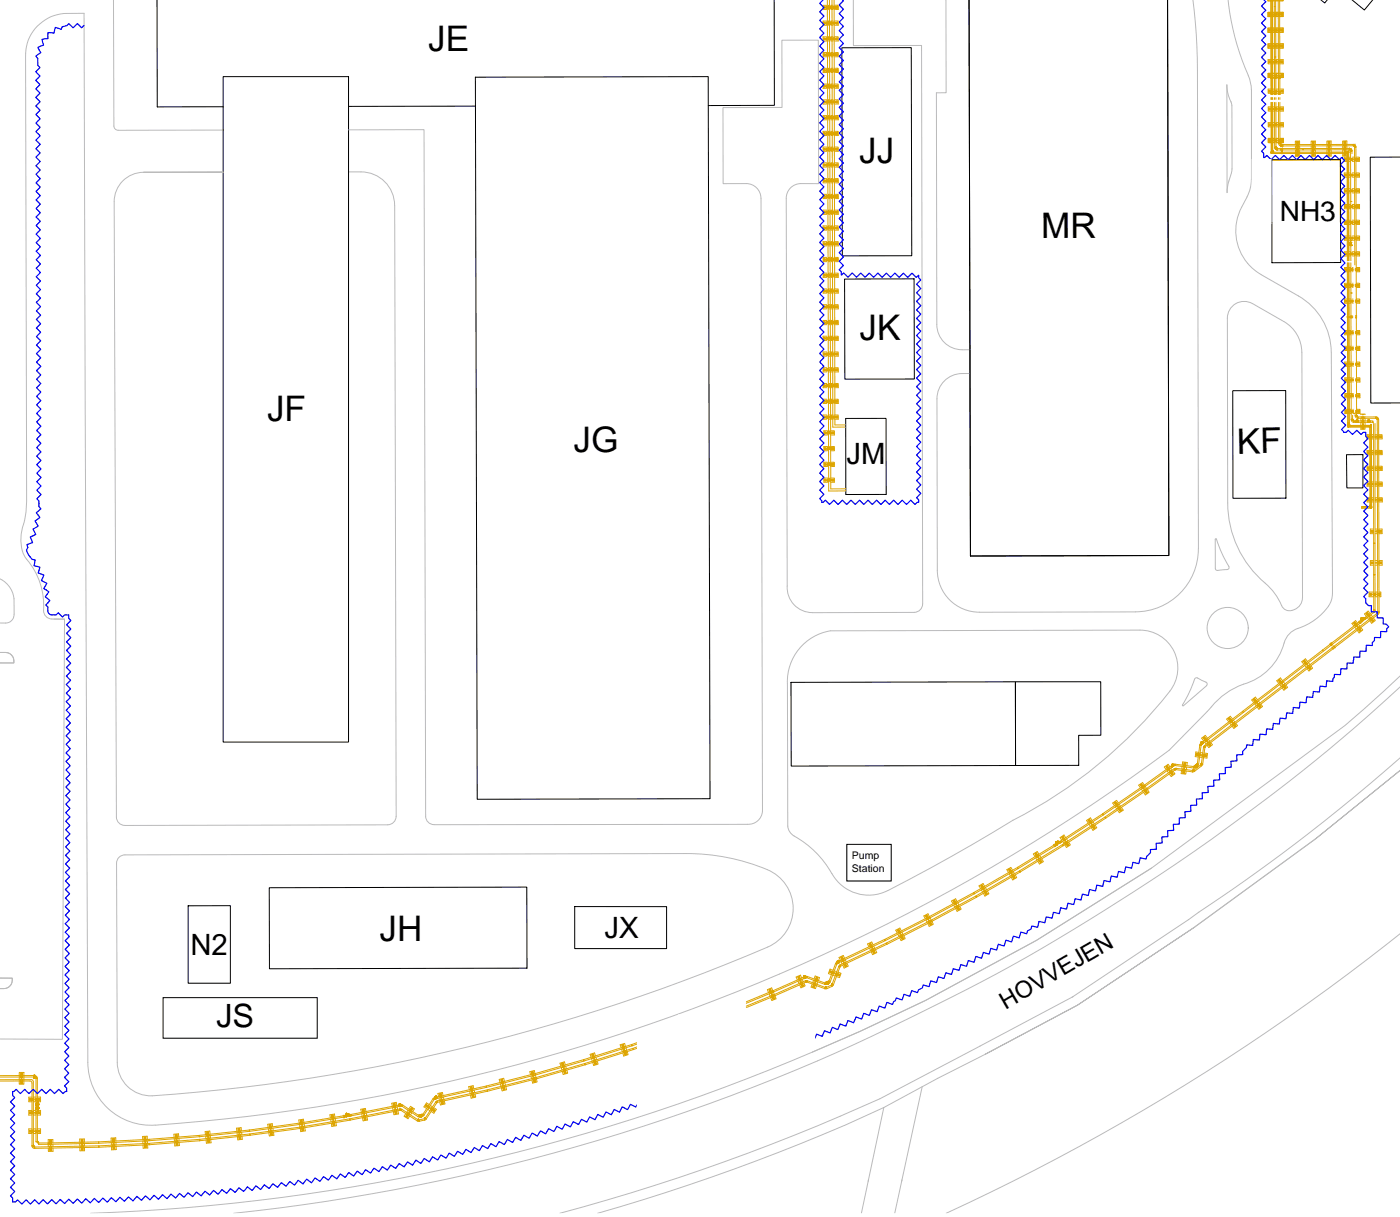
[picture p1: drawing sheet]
<svg xmlns="http://www.w3.org/2000/svg" width="846mm" height="736mm" viewBox="0 0 846 736" stroke-linecap="round" stroke-linejoin="round" font-family="sans-serif">
<defs><g id="words">
<g font-size="21.3">
<text x="259" y="31">JE</text>
<text x="519" y="98">JJ</text>
<text x="629" y="144">MR</text>
<text x="520" y="205">JK</text>
<text x="161" y="255">JF</text>
<text x="347" y="273">JG</text>
<text x="748" y="274" transform="rotate(-1 748 274)">KF</text>
<text x="229" y="569">JH</text>
</g>
<text font-size="19.4" x="131" y="621">JS</text>
<g font-size="17.7">
<text x="512" y="281">JM</text>
<text x="365" y="567">JX</text>
<text x="115" y="577">N2</text>
</g>
<text font-size="16.9" x="774" y="134">NH3</text>
<text font-size="14.2" x="608" y="610" transform="rotate(-30 608 610)">HOVVEJEN</text>
<g font-size="6.3">
<text x="515" y="519">Pump</text>
<text x="515" y="527">Station</text>
</g>
</g></defs>
<!-- layer: Buildings -->
<g fill="none" stroke="#000" stroke-width=".6">
<path d="M95 0v65h40M468 0v64h-40M586 0l1 336h119v-336v336h-119zM802 0l-1 2-3-2M817 0l8 6 5-6M509 29h42v126h-42zM135 46h76v402h-76zM287 47l141-1 1 437h-141zM287 64h-76M769 97l41-1v63h-41zM846 95h-18l1 149h17M510 169h42l1 60h-42z"/>
<path d="M745 236h32v65h-32zM511 253h25v46h-25zM814 275h10v20h-10zM478 412h136v51h-136zM614 412h51v32h-13v19h-38zM163 537l155-1 1 49-156 1zM114 547h25v47h-25zM347 548h56v25h-56z"/>
</g>
<!-- layer: Pipe Line -->
<g fill="none" stroke="#dda500" stroke-width=".6">
<path d="M500 0l1 297h10M501 0l1 295h9M503 0v258h8M504 0l1 257h6M766 0v1h2h-2zM768 0v57M769 0v57M770 0v9M771 0v9M773 0v9M499 4h-1v1h1M499 14h-1h1"/>
<path d="M500 4h.1M500 14h.1M500 5h.1M500 3h-3l1 3h2M500 13h-3l1 2h2M500 4h1zM500 5h1zM500 14h1zM500 13v1M500 14v1M500 4h-2l2 1M500 14h-2h2"/>
<path d="M501 4h.1M501 5h.1M501 14h.1M501 4h1M501 14v1M501 15h1M501 5h1M501 14h1M501 13h.1M501 15h.1M501 13v1M501 13h1"/>
<path d="M502 4h.1M502 5h.1M502 14h.1M502 14h-1M502 14v1zM502 6h-1M502 3h-1M502 13h.1M502 15h.1M502 4h2M502 13v1M502 14v1"/>
<path d="M502 6h2M502 3h2M502 14h2M502 15h2M502 13h2M503 4h.1M503 5h.1M503 14h.1M504 5h.1M504 14v1M504 4v1M504 4h.1"/>
<path d="M504 14h.1M504 14h-2M504 5h-1h1M504 4h-1h1M504 14h-1l1 1M504 13h-1l1 1M504 5h-2M504 13h.1M504 4h1M504 3h1M504 14h1M504 15h.1"/>
<path d="M504 13h1M504 5h1M504 6h1M504 15h1M505 5h.1M505 4h.1M505 14h.1M505 4v1M505 14h-1M505 3h2v3h-2M505 13h2v2h-2M505 4l1 1h-1"/>
<path d="M505 14h1h-1M505 4h1v1h-1h1v-1zM505 14l1-1v1h-1h1zM766 17h2h-2v3h2h-2zM766 7v3h2h-2v-3h2zM767 18h1h-1v1h1h-1zM768 8h-1v1h1h-1v-1l1 1M768 18h.1M768 9h.1M768 18v1M768 19h.1M768 18h-1h1"/>
<path d="M768 9h-1h1M768 20h.1M768 10h.1M768 17h.1M768 7h.1M768 0v1M769 0h.1M769 9h.1M769 18h.1M769 20h.1M769 17h.1M769 10h.1"/>
<path d="M769 7h.1M769 19h.1M769 18v1M769 7h1M769 0h1M769 9h6h-6M769 20h1M769 17h1M769 10h1M769 18h6h-6M770 9h1zM770 8h1z"/>
<path d="M770 19h1zM770 4h1M770 9v9M770 18h.1M770 18v10M771 10h2M771 0h2M771 9v9h-1M771 9h.1M771 8h.1M771 18v10M771 20h2"/>
<path d="M771 17h2M771 7h2M771 19h.1M771 8v1M771 18h.1M772 18h2zM773 9h.1M773 8h1h-1M773 19h.1M773 18h.1M773 9v9M773 18v10"/>
<path d="M773 0h2zM773 7h3M773 8h.1M773 17h3M774 8h1v1h-1h1v-1zM774 18h1v1l-1-1M776 17v3h-3h3zM776 7v3h-3h3zM499 23h-1v1h1M499 33h-1h1M499 33h-1v1l1-1M500 23h.1"/>
<path d="M500 33h.1M500 24h.1M500 22h-3l1 3h2M500 32h-3l1 2h2M500 23h1zM500 24h1zM500 33h1zM500 32v1M500 33v1M500 23h-2l2 1M500 33h-2h2M501 23h.1"/>
<path d="M501 24h.1M501 33h.1M501 33v1M501 25h1M501 34h1M501 33h1M501 32h.1M501 34h.1M501 32v1M501 24h1M501 22h1M501 32h1"/>
<path d="M502 24h.1M502 33h.1M502 23h-1M502 33h-1M502 33v1zM502 23h.1M502 32h.1M502 34h.1M502 32v1M502 33v1M502 23h2M502 25h2"/>
<path d="M502 22h2M502 33h2M502 34h2M502 32h2M503 23h.1M503 24h.1M503 33h.1M504 24h.1M504 33v1M504 23v1M504 23h.1M504 33h.1"/>
<path d="M504 24h-2M504 33h-2M504 24h-1h1M504 23h-1h1M504 33h-1l1 1M504 32h-1l1 1M504 32h.1M504 22h1M504 33h1M504 34h.1M504 32h1M504 24h1"/>
<path d="M504 23h1M504 25h1M504 34h1M505 24h.1M505 23h.1M505 33h.1M505 23v1M505 33h-1M505 22h2v3h-2M505 32h2v2h-2M505 23l1 1h-1M505 33h1h-1"/>
<path d="M505 23h1v1h-1h1v-1zM505 33l1 1v-1h-1h1h-1M766 27v2h2h-2v-2h2zM767 27h1h-1v1h1h-1zM767 37h1h-1v1h1h-1zM768 27v1M768 37h.1M768 28h.1M768 28h1M768 37v1M768 28h-1h1M768 36h-2v3h2"/>
<path d="M768 37h-1l1 1M768 37h1M768 36h1M768 39h1M768 29h1M768 27h1M768 38h.1M769 38h-1M769 28h.1M769 36h.1M769 29h.1M769 27h.1"/>
<path d="M769 37h.1M769 38h.1M769 39h1M769 37v1M769 37h6l-6 1M769 28h6h-6M769 36h1M769 29h1M769 27h1M770 28h1zM770 37h1zM770 37h.1"/>
<path d="M770 27h1zM770 27h.1M770 28v6M770 34v3M770 38v7M771 34h-1M771 29h2M771 27h2M771 28h.1M771 27h.1M771 28v9M771 38v7"/>
<path d="M771 36h2M771 39h2M771 38h.1M771 38h-1h1M771 37h.1M771 27v1M772 37h2zM773 28h.1M773 27h1h-1M773 38h1M773 37h.1M773 28v9"/>
<path d="M773 38v7M773 27h3M773 38h.1M773 38l1 7M773 27h.1M773 36h3v3h-3M774 38h.1M774 38h-1M774 28l1-1v1h-1M774 37h1v1h-1h1v-1zM776 27v2h-3h3zM499 42h-1v1h1"/>
<path d="M499 52h-1v1l1-1M500 42h.1M500 52h.1M500 43h.1M500 41h-3l1 3h2M500 51h-3l1 2h2M500 42h1zM500 43h1zM500 52h1zM500 51v1M500 52v1M500 42h-2l2 1"/>
<path d="M500 52h-2h2M501 42h.1M501 43h.1M501 52h.1M501 52v1M501 44h1M501 53h1M501 52h1M501 51h.1M501 53h.1M501 51v1M501 43h1"/>
<path d="M501 41h1M501 51h1M502 43h.1M502 52h.1M502 42h-1M502 52h1zM502 52h-1M502 52v1zM502 42h.1M502 53h.1M502 52v1M502 42h2"/>
<path d="M502 44h2M502 41h2M502 52h2M502 53h2M502 51h2M503 42h.1M503 43h.1M503 52h.1M504 43h.1M504 52v1M504 42v1M504 42h.1"/>
<path d="M504 52h.1M504 43h-2M504 43h-1h1M504 42h-1h1M504 52h-1l1 1M504 51h-1l1 1M504 41h1M504 53h.1M504 51h1M504 42h1M504 44h1M504 52h1"/>
<path d="M504 53h1M505 43h.1M505 42h.1M505 52h.1M505 42v1M505 43h-1M505 41h2v3h-2M505 51h2v2h-2M505 42l1 1h-1M505 52h1h-1M505 42h1v1h-1h1v-1zM505 52h1v1h-1h1v-1z"/>
<path d="M505 52v1M766 44v3h2h-2v-3h2zM768 45h-1v1h1M768 55h-1v1l1-1M768 47h.1M768 56h.1M768 57h.1M768 45h-1l1 1M768 54h-2v2h2M768 55h-1h1M768 59v1M768 47h1"/>
<path d="M768 44h1M768 45h1M768 46h1M768 54h1M768 55h1M768 56h1M769 47h.1M769 44h.1M769 45h.1M769 46h.1M769 54h.1M769 57h.1"/>
<path d="M769 56h.1M769 55h.1M769 59v1M769 45h6l-6 1M769 44h1M769 55h6h-6M769 47h1M769 54h1M770 47h1zM770 56h1zM770 56h.1M770 46l1 1z"/>
<path d="M770 47h.1M770 56h-1M770 57h.1M770 46v9M770 55v2M770 59v1M771 45h.1M771 44h2M771 45h1M771 47h.1M771 46v1M771 46v9"/>
<path d="M771 55v2M771 55h1M771 54h2M771 57h.1M771 57h-1h1M771 56h.1M771 59v1M771 47h2M771 56h2M771 46h.1M771 55v1l1-1M771 55h.1"/>
<path d="M772 46h-1M772 46h2zM773 57h1M773 56h1zM773 57h.1M773 56h.1M773 46v9M773 55v2M773 59v1M773 47h.1M773 44h3M774 47h.1"/>
<path d="M774 47h-2h2M774 57h-1M774 46v9M774 55v2M774 54h2v2h-2M774 57h.1M774 59v1M774 45h1v1h-1h1v-1zM774 55h1v1h-1h1v-1zM776 44v3h-2h2zM499 61h-1v1h1M499 71h-1v1l1-1"/>
<path d="M500 61h.1M500 71h.1M500 62h.1M500 72h.1M500 60h-3l1 3h2M500 70h-3l1 2h2M500 79h-3l1 3h2M500 61h1zM500 62h1zM500 71h1zM500 70v1M500 61h-2l2 1"/>
<path d="M500 71h-2h2M501 61h.1M501 62h.1M501 71h.1M501 71v1M501 63h1M501 72h1M501 62h1M501 71h1M501 70h.1M501 72h.1M501 70v1"/>
<path d="M501 60h1M501 70h1M501 79h1M502 62h.1M502 71h.1M502 61h-1M502 71h-1M502 71v1zM502 61h.1M502 72h.1M502 71v1M502 62h2"/>
<path d="M502 61h2M502 63h2M502 60h2M502 71h2M502 72h2M502 70h2M502 79h2M503 61h.1M503 62h.1M503 71h.1M504 62h.1M504 71v1"/>
<path d="M504 61v1M504 61h.1M504 71h.1M504 62h-1h1M504 61h-1h1M504 71h-1l1 1M504 71h-1h1M504 61h1M504 60h1M504 72h.1M504 70h1M504 79h1"/>
<path d="M504 63h1M504 71h1M504 72h1M505 62h.1M505 61h.1M505 71h.1M505 61v1M505 62h-1M505 60h2v3h-2M505 70h2v2h-2M505 79h2v3h-2M505 61l1 1h-1"/>
<path d="M505 71h1h-1M505 71h1v1h-1h1v-1zM505 62h1v-1h-1h1v1h-1M505 71v1M767 65h1h-1v1h1h-1zM767 75h1h-1v1h1h-1zM768 65v1M768 75h.1M768 66h.1M768 76h.1M768 76h1M768 75h1"/>
<path d="M768 66h-1h1M768 62v30M768 66h1M768 74h-1v3h1M768 75h-1l1 1M768 62l1 30M768 67h1M768 74h1M768 77h1M769 66h.1M769 66h-1M769 75h-1"/>
<path d="M769 75h.1M769 76h.1M769 76h-1M769 65h-3v2h2M769 65h.1M769 67h.1M769 74h.1M769 77h1M769 62v29M769 66h6h-6M769 65h1M769 67h1"/>
<path d="M769 74h1M769 75h6l-6 1M770 76h1zM770 75h1zM770 65l1 1zM770 65v1M770 62v4M770 66v9M770 76h.1M770 76v9M771 65h-1M771 66v9"/>
<path d="M771 65v1M771 62v4M771 76v9M771 65h2M771 67h2M771 74h2M771 77h2M771 76h.1M771 66h.1M771 66h-1h1M771 65l1 1M771 75h1"/>
<path d="M772 66h.1M773 75h1zM773 66v1M773 65h1h-1M773 62v4M773 76h1M773 66v9M773 76v9M773 67h.1M773 76h.1M774 76h.1M774 65h2v2h-2"/>
<path d="M774 62v4M774 66v9M774 76v9M774 74h2v3h-2M774 66h.1M774 66l-1 1M774 76h-1M774 65h1v1h-1h1v-1zM774 75h1v1h-1h1v-1zM499 80h-1v1h1M499 90h-1v1l1-1M499 100l-1-1v1h1"/>
<path d="M500 80h.1M500 90h.1M500 99h.1M499 91h.1M500 81h.1M500 89h-3l1 2h2M500 98h-3l1 3h2M500 91h.1M500 90v1M500 100h.1M500 80h1zM500 81h1z"/>
<path d="M500 90h1zM500 90l1 1zM500 99h1zM500 100h1zM500 80h-2l2 1M500 90h-2h2M500 100h-2h2M501 80h.1M501 81h.1M501 90h.1M501 91h.1M501 99h.1"/>
<path d="M501 100h.1M501 91h1M501 90v1M501 82h1M501 81h1M501 90l1 1M501 100h1M501 89h1M501 98h1M502 91h.1M502 81h.1M502 80h-1"/>
<path d="M502 90h-1M502 99l-1 1M502 80h.1M502 90h.1M502 99h.1M502 90h2M502 91h2M502 81h2M502 80h2M502 82h2M502 89h2M502 100h2"/>
<path d="M502 98h2M503 80h.1M503 81h.1M503 90h.1M503 90v1M503 99v1M503 100h.1M504 81h.1M504 90v1M504 100h.1M504 80v1M504 80h.1"/>
<path d="M504 90h.1M504 99v1M504 99h.1M504 81h-1h1M504 80h-1h1M504 90h-1l1 1M504 90h-1h1M504 100h-1h1M504 99h-1h1M504 90h1M504 91h.1M504 80h1"/>
<path d="M504 89h1M504 98h1M504 91h1M504 81h1M504 82h1M504 100h1M505 81h.1M505 80h.1M505 90h.1M505 100h.1M505 99h.1M505 80v1"/>
<path d="M505 99v1M505 90h-1M505 89h2v2h-2M505 98h2v3h-2M505 80l1 1h-1M505 90h1h-1M505 100h1h-1M505 80h1v1h-1h1v-1zM505 90h1v1h-1h1v-1zM505 99h1v1h-1h1v-1zM505 90v1M768 85h-1h1h-1v-1l1 1"/>
<path d="M768 85h.1M768 85h1M768 85h-1h1M768 92h.1M768 84h-1v2h1h-1v-2h2M768 93h.1M768 92v1M768 93h1M768 86h1M769 92h-1M769 93h.1M769 92h.1"/>
<path d="M769 85h.1M769 92h45M769 93h45M769 92v1M769 85h-1M769 86h.1M769 84h1M769 91h.1M769 91v1M769 85h6h-6M769 86h1M769 92h46"/>
<path d="M769 92h1M770 92h.1M770 92h-1M770 85h.1M770 85h1zM770 85v1M770 85v4l1 1M771 89h.1M771 90h.1M771 90l1 1M771 84h2M771 84l-1 1"/>
<path d="M771 85v4M771 86h2M771 84h.1M771 85h.1M771 89v1M771 84l1 1M771 85h1M771 90h1M772 91h.1M772 90h.1M772 90h12M772 90v1z"/>
<path d="M772 90v1M773 84l1 1zM773 87h.1M773 85h1M773 84v1M773 87v1h1M773 85v2M773 86h.1M774 87h-1M774 87h.1M774 84v1M774 85v2"/>
<path d="M774 84h2M774 85h.1M774 85l-1 1M774 87v1zM774 88h.1M774 87h10M774 90h.1M774 91h.1M774 90v1v-1M774 87v1M774 84h1v1h-1h1v-1zM774 92h.1"/>
<path d="M775 92h.1M774 92h1M775 93h.1M774 93h1M774 93h.1M775 93h-1M775 92v1M775 90v1zM775 91h.1M775 90h.1M775 87h.1M775 87v1"/>
<path d="M775 88h.1M776 84v2h-2h2zM783 87v-2h2v2M783 93v1h2v-1M783 88v2M783 91v1M783 92v1M784 87v1zM784 88h.1M784 90h.1M784 91h.1M784 90v1"/>
<path d="M784 93v1h1v-1v1h-1zM784 92h.1M784 93h.1M784 92v1M784 86h1h-1M784 87v-1h1l-1 1M784 88h-10M784 91h-12M784 92v-6v6M784 92v2v-1M784 89l1 1zM784 88h10"/>
<path d="M784 91h10M785 90v1zM785 91h.1M785 87v1M785 87h.1M785 88v2M785 91v1M785 92v1M788 90v1M788 90h-4M788 90h6M792 92v2h3v-1"/>
<path d="M792 88v2M792 91v1M793 88v-1v1M793 87h.1M793 90h.1M793 91h.1M793 90v1v-1M793 86h1h-1zM793 93v1h1v-1v1h-1zM793 89h.1M794 92h.1M794 93h.1"/>
<path d="M794 92v1M794 87h-10M794 92v-6v6M794 89h.1M794 87h9M794 86h.1M794 92v2v-1M794 91h.1M794 87h.1M794 87v1M794 91v-1h9v1M794 90v1"/>
<path d="M794 88h.1M795 87v-2h-3v2M795 88v2M795 91v1M795 92h.1M802 87v-2h3v2M802 88v2M802 91v1M803 87v1zM803 88h.1M803 90h.1M803 90v1"/>
<path d="M803 85h1v1h-1zM803 89h.1M803 92h.1M803 93h.1M803 92v1M803 92v-6v6M803 88h-9M803 91h-9M803 93v1h1l-1-1M803 92v2v-1M803 89h1M803 86h1"/>
<path d="M804 90v1zM804 91h.1M804 89v1M804 87h.1M804 87v1v-1M804 88h.1M805 88v2M805 91v1M805 92v2h-3v-2M811 87v-2h3v2M811 88l1 2M812 91v1"/>
<path d="M812 92h.1M812 87v1zM812 88h.1M812 87h.1M812 90h.1M812 91h.1M812 90v1M812 85h1v1h-1zM812 89h1M812 89h.1M813 92h.1M813 93h.1"/>
<path d="M813 92v1M813 92v-6v6M813 89h-1M813 88h-10M813 87h-10M813 91h-10M813 90h-10M813 93l-1 1h1v-1M813 90h3M813 92v2v-1M813 89h.1M813 88h5"/>
<path d="M813 87h5M813 89v1M813 86h.1M813 90v1zM813 87h.1M813 87v1M813 91h3M813 88h.1M814 96h-1v1l1-1M814 92v1M814 93h.1M814 92h.1"/>
<path d="M814 88v2M814 96h.1M814 91v1M814 92v2h-2v-1M814 96v1M814 97h.1M814 96h-1h1M814 93v65M814 95h-2v3h3M814 93l1 65M814 96h1M814 95h1"/>
<path d="M815 92h.1M815 96h.1M815 96v1M815 97h.1M815 92v66M815 96h2M816 90h.1M816 91h.1M816 97h.1M816 90h1M816 91v5M816 96v10"/>
<path d="M816 95h-1M816 98h-1M817 91h.1M817 91h-1M817 90h.1M817 90v1M817 97h-1h1M817 96h-1h1M817 96h-2M817 91v2M817 96h.1M817 96h4h-4"/>
<path d="M817 97h.1M817 95h2M817 98h2M817 96h1M817 96v1M818 96l-1 1M818 87v1M818 88h.1M818 87l1 1M818 88h1M819 88h.1M819 88v1"/>
<path d="M819 89h.1M819 96h1h-1M819 89v7M819 96v10M819 97h.1M819 89l1 7M820 97h.1M820 97h-2h2M820 95h2v3h-2M820 96h.1M820 96v10M820 96h1v1h-1h1v-1z"/>
<path d="M820 96v1M499 109h-1v1l1-1M499 119l-1-1v1h1M500 109h.1M500 118h.1M500 110h.1M500 119h.1M500 108h-3l1 2h2M500 117h-3l1 3h2M500 109v1M500 109h1zM500 109l1 1z"/>
<path d="M500 118l1 1zM500 118v1M500 119h1zM500 109h-2h2M500 118l-2 1h2M501 109h.1M501 110h.1M501 118h.1M501 119h.1M501 109v1M501 101h1M501 110h1"/>
<path d="M501 109l1 1M501 118v1M501 108h1M501 117h1M502 119h.1M502 100h.1M502 110h.1M502 109h-1M502 118l-1 1M502 119h-1M502 109h.1M502 118h.1"/>
<path d="M502 101h2M502 109h2M502 110h2M502 108h2M502 119h2M502 117h2M503 109h.1M503 109v1M503 118v1M503 119h.1M504 110h.1M504 119h.1"/>
<path d="M504 109h.1M504 118v1M504 118h.1M504 110h-1h1M504 109h-1h1M504 119h-1h1M504 118h-1h1M504 109h1M504 108h1M504 117h1M504 101h1M504 110h1"/>
<path d="M504 119h1M505 109h.1M505 119h.1M505 118h.1M505 118v1M505 109h-1M505 119h-1M505 108h2v2h-2M505 117h2v3h-2M505 109h1h-1M505 119h1h-1M505 118h1v1h-1h1v-1z"/>
<path d="M505 109l1 1v-1h-1h1v1h-1M813 115h1h-1v1h1h-1zM814 106l-1-1v1h1M814 106h.1M814 115h.1M814 115v1M814 115h1M814 106h-1h2M814 115l-1 1h2M814 105h-2l1 2h1M814 107h1M814 105h1"/>
<path d="M814 116h.1M814 115l1 1M814 106h1M814 117h1M815 115h.1M815 115h-1M815 116h.1M815 115l-1 1M815 106h.1M815 115v1M815 114h-2v3h1M815 116h2"/>
<path d="M815 106h2M815 117h1M816 115h.1M816 105h.1M816 106h.1M816 106v9M816 107h-1M816 105h-1M816 116v9M816 114h-1M817 106h-1h1M817 105h-1h1"/>
<path d="M817 115h-1h1M817 115h-2M817 106h-2M817 106h.1M817 105h.1M817 106h4h-4M817 107h2M817 105h2M817 114h2M817 115h4l-4 1M817 115h.1M817 117h2"/>
<path d="M818 116h.1M819 106h1M819 105h1zM819 106h.1M819 105h.1M819 115h1h-1M819 115v10M819 106v9M819 116h.1M820 106h-1M820 105h2v2h-2M820 106v9"/>
<path d="M820 106h.1M820 114h2v3h-2M820 115h.1M820 115v10M820 116h.1M820 116h-1M820 115h1v1h-1h1v-1zM820 106h1v-1h-1h1v1h-1M820 115v1M499 128h-1v1l1-1M499 138l-1-1v1h1M500 128h.1"/>
<path d="M500 137h.1M500 129h.1M500 138h.1M500 127h-3l1 3h2M500 137h-3l1 2h2M500 128v1M500 128h1zM500 128l1 1zM500 137l1 1zM500 137v1M500 138h1zM500 128h-2h2"/>
<path d="M500 137l-2 1h2M501 128h.1M501 129h.1M501 137h.1M501 138h.1M501 128v1M501 120h1M501 130h1M501 139h1M501 128l1 1M501 138h1M501 137v1"/>
<path d="M501 127h1M501 137h1M502 128h.1M502 129h.1M502 138h.1M502 128h1zM502 137l-1 1M502 128h-1M502 137h.1M502 120h2M502 128h2M502 130h2"/>
<path d="M502 127h2M502 138h2M502 139h2M502 137h2M503 128h.1M503 128v1M503 137v1M503 138h.1M504 129h.1M504 138h.1M504 128h.1M504 128v1"/>
<path d="M504 129h-1h1M504 128h-1h1M504 138h-1h1M504 137h-1h1M504 137h.1M504 127h1M504 138h1M504 137h1M504 120h1M504 128h1M504 130h1M504 139h1"/>
<path d="M505 128v1M505 129h.1M505 128h.1M505 138h.1M505 138h-1M505 127h2v3h-2M505 137h2v2h-2M505 128h1h-1M505 138h1h-1M505 128l1 1v-1h-1h1v1h-1M505 138h1v-1h-1h1v1h-1M813 134h1h-1v1h1h-1z"/>
<path d="M813 124h1h-1v1h1h-1zM814 125h.1M814 134h.1M814 135h.1M814 125h1M814 134h1M814 134l-1 1h2M814 125h-1h2M814 124h-1v2h1M814 133h-1v3h1M814 135h1M814 136h1"/>
<path d="M814 133h1M815 125h.1M815 134h.1M815 134h-1M815 135h.1M815 135h-1M815 126h-1M815 124h-1M815 126h1M815 124h1M815 125h2M815 135h2"/>
<path d="M815 136h1M815 133h1M816 134h.1M816 124v1M816 122h1M816 125h.1M816 125v9M816 135v9M817 125h-1h1M817 124l-2 1M817 135h-1h1M817 134h-1h1"/>
<path d="M817 134h-2M817 125h.1M817 124l4 1h-4M817 126h2M817 124h2M817 135h.1M817 134h.1M817 134h4l-4 1M817 136h2M817 133h2M817 124h.1M819 124h1z"/>
<path d="M819 134h1zM819 124h.1M819 135h1M819 125v9M819 134h.1M819 135v9M819 125h.1M819 135h.1M820 125h-1M820 124h2v2h-2M820 125v9M820 125h.1"/>
<path d="M820 133h2v3h-2M820 135v9M820 134h.1M820 135h.1M820 135h-1M820 134h1v1h-1M820 124h1v1h-1h1v-1zM821 134v1M499 147h-1v1l1-1M499 157l-1-1v1h1M500 147h.1M500 156h.1"/>
<path d="M499 148h.1M500 157h.1M500 146h-3l1 3h2M500 156h-3l1 2h2M500 148h.1M500 147h1zM500 148h1zM500 157h1zM500 147h-2h2M500 157h-2h2M501 147h.1M501 148h.1"/>
<path d="M501 157h.1M501 149h1M501 158h1M501 147l1 1M501 157h1M501 156h.1M501 156v1M501 146h1M501 156h1M502 148h.1M502 157h.1M502 147h-1"/>
<path d="M502 156l-1 1M502 147h.1M502 156h.1M502 147h2M502 149h2M502 146h2M502 157h2M502 158h2M502 156h2M503 147h.1M503 147v1M503 156v1"/>
<path d="M503 157h.1M504 148h.1M504 157h.1M504 147h.1M504 147v1M504 148h-1h1M504 147h-1h1M504 157h-1h1M504 156h-1l1 1M504 146h1M504 157h1M504 156h1"/>
<path d="M504 147h1M504 149h1M504 158h1M505 147v1M505 148h.1M505 147h.1M505 157h.1M505 146h2v3h-2M505 156h2v2h-2M505 147h1h-1M505 157h1h-1M505 147h1v1h-1h1v-1z"/>
<path d="M505 157h1v-1h-1h1v1h-1M813 143h1h-1v1h1h-1zM813 153h1h-1v1h1h-1zM814 144h.1M814 153h.1M814 154h.1M814 144h1M814 153h1M814 144h-1h2M814 153l-1 1h2M814 143h-1v2h1M814 159l1 99"/>
<path d="M814 143h1M815 144h.1M815 154h.1M815 153h.1M815 145h.1M815 155h.1M815 159v99M815 144h-1M815 154h-1M815 159v98M815 143h1M815 144h2"/>
<path d="M815 145h1M815 155h1M815 159l1 98M816 148h.1M816 147h.1M816 147v1M816 144h.1M816 144h1M816 145h1zM816 148v1M816 147v6M816 144v3"/>
<path d="M816 148h1M816 146h.1M816 147h1zM816 154v4M816 159v4M816 152h-3v3h1M817 148h.1M817 144h-1M817 143h-1l1 1M817 154h-1h1M817 153h-1M817 144h-2"/>
<path d="M817 153h-2M817 154h-2M817 144h.1M817 143v1M817 144h4h-4M817 145h2M817 143h2M817 154h.1M817 153h4l-4 1M817 155h2M817 152h2M818 143h.1"/>
<path d="M818 153h.1M818 144h.1M818 154h.1M819 143h1zM819 153h1zM819 145h1M819 154h1M819 144v9M819 153h.1M819 154v6M819 145h.1M819 154h.1"/>
<path d="M820 145h.1M820 143h2v2h-2M820 144h.1M820 144l-1 1M820 154h.1M820 152h2v3h-2M820 154v9M820 143h.1M820 144v9M820 154h-1M820 144l1-1v1h-1M821 144v-1v1"/>
<path d="M821 154v-1v1M499 166h-1v1h1M499 176l-1-1v1h1M500 166h.1M500 175h.1M500 167h.1M500 176h.1M500 165h-3l1 3h2M500 175h-3l1 2h2M500 166h1zM500 167h1zM500 176h1z"/>
<path d="M500 176v1M500 166h-2l2 1M500 176h-2h2M501 166h.1M501 167h.1M501 176h.1M501 176v1M501 168h1M501 177h1M501 176h1M501 175h.1M501 177h.1"/>
<path d="M501 167h1M501 175v1M501 165h1M501 175h1M502 167h.1M502 176h.1M502 166h-1M502 176h-1M502 166h.1M502 175h.1M502 175v1M502 167h2"/>
<path d="M502 166h2M502 168h2M502 165h2M502 176h2M502 177h2M502 175h2M503 166h.1M503 167h.1M503 176h.1M504 167h.1M504 176h.1M504 166v1"/>
<path d="M504 166h.1M504 167h-1h1M504 166h-1h1M504 176h-1h1M504 175h-1l1 1M504 166h1M504 165h1M504 175h1M504 168h1M504 176h1M504 177h1M505 167h.1"/>
<path d="M505 166h.1M505 176h.1M505 166v1M505 167h-1M505 165h2v3h-2M505 175h2v2h-2M505 166l1 1h-1M505 176h1h-1M505 166h1v1h-1h1v-1zM505 175h1v1h-1h1v-1zM814 163h-1h1M814 172h-1v1h1"/>
<path d="M814 163l-1-1v1h1M814 163h.1M814 172h.1M814 173h1M814 163h1M814 172h1M814 173h.1M814 163h-1h2M814 172h-1l1 1M814 162h-1v2h1M814 171h-1v3h1M815 163h.1"/>
<path d="M815 172h.1M815 173h.1M815 164h.1M815 162h.1M815 174h.1M815 171h.1M815 163h-1M815 173h-1M815 163l2 1M815 164h1M815 162h1M815 174h1"/>
<path d="M815 171h1M816 162h.1M816 164v8M816 172h.1M816 172h1M816 173v9M816 177h1M817 162h-1l1 1M817 172h-1M817 173h-1h1M817 163h-2M817 172h-2"/>
<path d="M817 173h-2M817 163h1M817 162h1M817 164h1M817 173h.1M817 172h.1M817 173h1M817 174h1M817 171h1M818 162l-1 1M818 172h-1M818 163h.1"/>
<path d="M818 173h.1M818 172h.1M818 163l-1 1M819 163h2h-2M819 172h2l-2 1M819 162h1l-1 1M819 172h1h-1M819 164h1M819 163h1M819 173h1M820 162h2v2h-2M820 163h.1"/>
<path d="M820 173h.1M820 171h2v3h-2M820 173v9M820 162v1M820 163v9M821 162l1 1h-1zM821 172h1v1h-1v-1zM821 163h.1M821 173h.1M499 185h-1v1h1M499 195h-1h1M499 195l-1-1v1h1"/>
<path d="M500 185h.1M500 195h.1M500 186h.1M500 184h-3l1 3h2M500 194h-3l1 2h2M500 185h1zM500 186h1zM500 195h1zM500 194v1M500 195v1M500 185h-2l2 1M500 195h-2h2"/>
<path d="M501 185h.1M501 186h.1M501 195h.1M501 195v1M501 187h1M501 196h1M501 186h1M501 194h.1M501 196h.1M501 194v1M501 184h1M501 194h1"/>
<path d="M502 195h.1M502 186h.1M502 185h-1M502 195h-1M502 185h.1M502 194h.1M502 194v1M502 186h2M502 185h2M502 187h2M502 184h2M502 195h2"/>
<path d="M502 196h2M502 194h2M503 185h.1M503 186h.1M503 195h.1M504 186h.1M504 195h.1M504 185v1M504 185h.1M504 186h-1h1M504 185h-1h1M504 195h-1h1"/>
<path d="M504 194h-1l1 1M504 185h1M504 184h1M504 194h1M504 187h1M504 195h1M504 196h1M505 186h.1M505 185h.1M505 195h.1M505 185v1M505 186h-1"/>
<path d="M505 195h-1M505 184h2v3h-2M505 194h2v2h-2M505 185l1 1h-1M505 195h1h-1M505 185h1v1h-1h1v-1zM505 194h1v1h-1h1v-1zM814 182h-1h1M814 182h-1v1l1-1M814 182h.1M814 191h.1M814 192h.1"/>
<path d="M814 192h1M814 182h1M814 191h1M814 182h-1h2M814 181h-1v2h1M814 200h-1v2h1M815 183h.1M815 182h.1M815 181h.1M815 192h.1M815 191h.1M815 200h.1"/>
<path d="M815 182h-1M815 192h-1M815 183h2M815 181h1M815 200h2M816 182h.1M816 191h.1M816 182v1M816 191v1M816 192h.1M816 182l1 19M817 191h.1"/>
<path d="M817 192h.1M817 181h-1l1 1M817 192h-1h1M817 191h-1h1M817 182h-1l1 1M817 182h-2M817 182v1M817 181v1M817 182l1 1M817 181h1M818 192h.1M818 191h.1"/>
<path d="M818 200h.1M818 183h.1M818 181l-1 1M818 182h.1M819 182h2h-2M819 181h1l-1 1M819 182h1M819 191h1h-1M819 192h1M820 181h2v2h-2M820 182h.1M820 192h-1"/>
<path d="M820 200h2v2h-2M820 182v19M820 181v1M820 182l-1 1M820 191h.1M820 192h.1M821 182l1 1v-2h-1v1M499 204h-1v1h1M499 214h-1h1M499 214l-1-1v2l1-1M500 204h.1M500 214h.1"/>
<path d="M500 205h.1M500 203h-3l1 3h2M500 213h-3l1 2h2M500 204h1zM500 205h1zM500 214h1zM500 213v1M500 214v1M500 204h-2l2 1M500 214h-2h2M501 204h.1M501 205h.1"/>
<path d="M501 214h.1M501 214v1M501 206h1M501 215h1M501 205h1M501 214h1M501 213h.1M501 215h.1M501 213v1M501 203h1M501 213h1M502 204h.1"/>
<path d="M502 205h.1M502 214h.1M502 204h1zM502 214h-1M502 214v1zM502 204h-1M502 213h.1M502 215h.1M502 213v1M502 214v1M502 205h2M502 206h2"/>
<path d="M502 203h2M502 204h2M502 214h2M502 215h2M502 213h2M503 204h.1M503 205h.1M503 214h.1M504 205h.1M504 214v1M504 204v1M504 204h.1"/>
<path d="M504 214h.1M504 205h-1h1M504 204h-1h1M504 214h-1l1 1M504 213h-1l1 1M504 213h.1M504 203h1M504 214h1M504 215h.1M504 213h1M504 206h1M504 204h1"/>
<path d="M504 215h1M505 205h.1M505 204h.1M505 214h.1M505 204v1M505 205h-1M505 214h-1M505 203h2v3h-2M505 213h2v2h-2M505 204l1 1h-1M505 214h1h-1M505 213h1v1h-1h1z"/>
<path d="M505 205h1v-1h-1h1v1h-1M813 201h1h-1v1h1h-1zM813 210h1h-1v1h1h-1zM814 201h.1M814 210h.1M814 211h.1M814 220h.1M814 211h1M814 201h1M814 210h1M814 201h-1h2M814 220h1"/>
<path d="M814 220h-1h1M814 210l-1 1h1M814 209h-1v3h1M814 219h-1v2h1M815 201h.1M815 219h.1M815 212h.1M815 209h.1M815 202h.1M815 211h.1M815 220h.1M815 210h.1"/>
<path d="M815 201h-1M815 201h1M815 201h2M815 219h2M815 212h2M815 209h2M815 202h2M815 211h1M815 211h2M816 211h-1M816 210h.1M816 211h.1"/>
<path d="M816 201h-1M816 201h.1M816 220h.1M817 210h.1M817 220h.1M817 201v9M817 200v1M817 201v1M817 211h.1M817 211v9M817 211h-1h1M817 201h-1l1 1"/>
<path d="M817 210h-2M817 220h-2M818 211h.1M818 210h.1M818 200v1M818 201h.1M818 212h.1M818 209h.1M818 202h.1M818 220h.1M818 219h.1M818 201v1"/>
<path d="M819 201h2h-2M819 200h1l-1 1M819 220h2h-2M819 210h2l-2 1M819 202h1M819 201h1M819 210h1h-1M819 219h1l-1 1M819 211h1M820 211h-1M820 219h2v2h-2M820 209h2v3h-2"/>
<path d="M820 211v9M820 200v1M820 201v9M820 201h.1M820 211h.1M820 219v1M821 220h1v1l-1-1M821 210h1v1h-1h1v-1zM821 201l1 1v-1h-1h1h-1M821 211h.1M499 223h-1v1h1M499 233h-1v1l1-1"/>
<path d="M500 223h.1M500 233h.1M500 224h.1M500 222h-3l1 3h2M500 232h-3l1 2h2M500 223h1zM500 224h1zM500 233h1zM500 232v1M500 233v1M500 223h-2l2 1M500 233h-2h2"/>
<path d="M501 223h.1M501 224h.1M501 233h.1M501 233v1M501 225h1M501 234h1M501 224h1M501 233h1M501 232h.1M501 234h.1M501 232v1M501 222h1"/>
<path d="M501 232h1M502 224h.1M502 233h.1M502 223h-1M502 233h-1M502 233v1zM502 223h.1M502 232h.1M502 234h.1M502 232v1M502 233v1M502 224h2"/>
<path d="M502 223h2M502 225h2M502 222h2M502 233h2M502 234h2M502 232h2M503 223h.1M503 224h.1M503 233h.1M504 224h.1M504 233v1M504 223v1"/>
<path d="M504 223h.1M504 233h.1M504 224h-1h1M504 223h-1h1M504 233h-1l1 1M504 232h-1l1 1M504 222h1M504 233h1M504 234h.1M504 232h1M504 224h1M504 225h1"/>
<path d="M504 234h1M505 224h.1M505 223h.1M505 233h.1M505 223v1M505 223h-1M505 233h-1M505 222h2v3h-2M505 232h2v2h-2M505 223l1 1h-1M505 233h1h-1M505 223h1v1h-1h1v-1z"/>
<path d="M505 233l1 1v-1h-1h1h-1M813 229h1h-1v1h1h-1zM813 239h1h-1v1h1h-1zM814 220l-1 1v-1h1h-1v1l1-1M814 229h.1M814 230h.1M814 239h.1M814 230h1M814 229h1M814 239h1M815 239h.1M814 229l-1 1h1"/>
<path d="M814 239h-1h2M814 228h-1v3h1M815 220h-1M815 231h.1M815 228h.1M815 221h.1M815 229h.1M815 230h.1M815 239h-1M815 230h1M816 229h.1M815 239h1"/>
<path d="M816 239h.1M815 220h1M815 220h2M815 231h2M815 228h2M815 221h2M816 230h.1M816 239l1 1M816 230h1M816 220h-1M817 229h.1M817 239h.1"/>
<path d="M817 230v9M817 220v9M817 230h.1M817 238h.1M817 239v10M817 238h-4v2h2M817 230h-1h1M817 220h-1l1 1M817 229h-1M817 239h-1M818 230h.1M818 229h.1"/>
<path d="M818 220v1M818 231h.1M818 228h.1M818 221h.1M818 239h.1M818 238h.1M818 240h.1M818 239v1M819 229h2l-2 1M819 239h2h-2M819 221h1M819 229h1h-1"/>
<path d="M819 239h1h-1M819 230h1M819 240h1M820 221h-1M820 228h2v3h-2M820 220v9M820 229h.1M820 221h.1M820 230h.1M820 240h.1M820 238h2v2h-2M820 239v10"/>
<path d="M820 230v9M821 229h1v1h-1M821 239h1v1h-1h1v-1zM821 239v1M499 242h-1v1h1M499 252h-1v1l1-1M500 242h.1M500 252h.1M499 253h.1M500 243h.1M500 241h-3l1 3h2M500 251h-3l1 2h2"/>
<path d="M500 242h1zM500 243h1zM500 252h1zM500 251v1M500 253h.1M500 242h-2l2 1M500 252h-2h2M501 242h.1M501 243h.1M501 252h.1M501 252v1M501 244h1"/>
<path d="M501 253h1M501 252h1M501 251h.1M501 253h.1M501 243h1M501 251v1M501 241h1M501 251h1M502 243h.1M502 252h.1M502 242h-1M502 252h-1"/>
<path d="M502 252v1zM502 242h.1M502 253h.1M502 252v1M502 243h2M502 244h2M502 241h2M502 252h2M502 253h2M502 251h2M503 242h.1M503 243h.1"/>
<path d="M503 252h.1M504 243h.1M504 252v1M504 242v1M504 242h.1M504 252h.1M504 242h-2M504 252h-2M504 243h-1h1M504 242h-1h1M504 252h-1l1 1M504 252h-1h1"/>
<path d="M504 252h1M504 241h1M504 253h.1M504 251h1M504 242h1M504 244h1M504 253h1M505 243h.1M505 242h.1M505 252h.1M505 242v1M505 243h-1"/>
<path d="M505 252h-1M505 241h2v3h-2M505 251h2v2h-2M505 242l1 1h-1M505 252h1h-1M505 242h1v1h-1h1v-1zM505 252h1v1h-1h1v-1zM505 252v1M814 249l-1-1v1h1M814 249h1M815 249h.1M814 256h1"/>
<path d="M814 249h.1M815 258h.1M815 248v1M815 248l-1 1M815 248h.1M815 256h.1M815 256h-1M815 257h.1M815 256v1M815 249h-2h2M815 247h-2v3h4M815 247h.1"/>
<path d="M815 240h2M815 258h13M815 257h1M816 256h.1M815 249h1M816 248h.1M816 257h.1M816 247h1M816 257h-1M816 256v1M816 249h.1M816 248v1"/>
<path d="M816 249h1M816 256h-1M816 257h13M817 254v1h1M817 249h.1M817 249v5M817 254h1M817 254h.1M817 248h-1h1M818 254h.1M818 251v3M818 248h.1"/>
<path d="M818 249h.1M818 250h1M818 247h.1M818 248v1M818 255h.1M818 254v1zM818 254h6M818 255h6M819 251h.1M819 251v1M819 249v2M819 249h2h-2"/>
<path d="M819 248h1h-1M819 249h1M820 251h-1M820 254v1zM820 255h.1M820 255h1M820 254v1M820 254h.1M820 253h1M820 251v1M820 251h.1M820 249h.1"/>
<path d="M820 247h2v3h-2M820 248h.1M820 249v2M820 252h.1M820 252h1M820 254l1 1M821 255h-1M821 254h.1M821 255h.1M821 254v1M821 252h.1M821 254l-1 1"/>
<path d="M821 253h.1M821 253h3M821 252h3M821 249h1v-1h-1h1v1h-1M822 251h3M822 258v1h3v-1M822 252h.1M822 253v1M822 255v2M822 257v1M823 253h.1M823 252h.1"/>
<path d="M823 254v1zM823 254h.1M823 255h1M823 251h1h-1M823 258v1h1v-1M823 255h.1M824 257h.1M824 258h.1M824 257v2v-1M824 253v4M824 253h4M824 255h5"/>
<path d="M824 257v1M824 255h.1M824 254h.1M824 253h.1M824 252h.1M824 258v1h-1v-1M824 254v1M825 252h.1M825 253v1M825 255v2M825 257v1M826 254v1z"/>
<path d="M827 255h.1M827 255h1M827 254v1M827 254h.1M828 254v1M828 254l-1 1M828 254h.1M828 255h.1M828 258h.1M828 258v48M828 257h.1M828 257h-12"/>
<path d="M828 257h1M829 257h.1M829 257v1M829 258h.1M829 258v44M829 253h3M829 254h-5M829 255h.1M829 254l1 1M829 255h1M830 255h.1M830 256v91"/>
<path d="M831 256v91M832 252h.1M832 252v1M832 252h1v2M832 252h-8M832 253h.1M832 253v1M832 254h.1M832 254v10M832 254h1M833 254h.1M833 253v1"/>
<path d="M833 253l-1 1h1M833 253h.1M833 254v10M498 261h1h-1v1h1h-1zM498 271h1h-1v1h1h-1zM500 261h.1M500 271h.1M500 280h.1M500 262h.1M500 272h.1M500 260h-2v3h2M500 270h-2v2h2"/>
<path d="M500 279h-2v3h2M501 261h.1M501 262h.1M501 271h.1M501 261h-1h1M501 262h-1h1M501 270h-1l1 1M501 272h-1h1M501 280h-1h1M501 261h-2l2 1M501 271h-2h2M501 271v1"/>
<path d="M501 270h.1M501 272h.1M501 280h.1M501 270v1M502 262h.1M502 261h.1M502 271h.1M502 263h1M502 261h1M502 262h1M502 260h1M502 272h.1"/>
<path d="M502 272h1M502 270h1M502 271h1M502 279h1M503 262h.1M503 261h.1M503 271h.1M503 261v1M503 262h-1M503 271h-1M503 260h1v3h-1M503 270h1v2h-1"/>
<path d="M503 279h1v3h-1M503 261h1l-1 1M503 271h1h-1M503 261h1v1h-1h1v-1zM503 271h1v1h-1h1v-1zM503 271v1M826 264h1v1h-1zM826 273h1v1h-1zM828 264h.1M828 273h.1M828 264h1M828 274h.1"/>
<path d="M828 264h-1h1M828 273l-1 1h1M828 263h-2v2h2M828 265h1M828 263h1M828 274h1M828 273h1M828 275h1M829 273h.1M829 264h.1M829 274h.1M829 272h-3v3h2"/>
<path d="M829 265h.1M829 263h.1M829 275h.1M829 272h.1M829 274h1M829 273h1M829 264h1M829 265h1M829 263h1M829 275h1M829 272h1M830 263v1"/>
<path d="M830 264v1M830 273h.1M830 274h.1M831 264h4h-4M831 263v1M831 273h.1M831 265h1M831 263h1M831 264h.1M831 275h1M831 272h1M831 274h.1"/>
<path d="M831 264v1M831 273h4l-4 1M832 263l1 1zM832 264h1M832 263v1M832 274h1M832 273h2h-2M832 274v9M832 264v9M833 274h.1M833 263h2v2h-2M833 272h2v3h-2"/>
<path d="M833 264v9M833 264h.1M833 264v1M833 274h-1M833 273h.1M833 274v9M834 264l1-1v2l-1-1M834 273h1v1h-1M834 264h1h-1M498 280h1h-1v1h1h-1zM498 290h1h-1v1h1h-1zM500 290h.1"/>
<path d="M500 281h.1M500 291h.1M500 289h-2v2h2M501 281h.1M501 290h.1M501 281h-1h1M501 290h-1h1M501 291h-1h1M501 281h-2h2M501 290h-2h2M501 290v1M501 291h.1"/>
<path d="M502 281h.1M502 280h.1M502 290h.1M502 281h1M502 282h1M502 290h1M502 291h.1M502 291h1M502 289h1M502 280h1M503 281h.1M503 280h.1"/>
<path d="M503 290h.1M503 280v1M503 280l-1 1M503 281h-1M503 290h-1M503 289h1v2h-1M503 280h1l-1 1M503 290h1h-1M503 290h1v1h-1h1v-1zM503 281h1v-1h-1h1v1h-1M503 290v1M827 283v1z"/>
<path d="M827 292v1M828 292h-1v1h1M828 283h.1M828 283h1M828 292h.1M828 293h.1M828 292l-1 1h2M828 283h-1h1M828 291h-2v3h2M828 292h1M828 294h1M828 291h1"/>
<path d="M829 283h.1M829 293h.1M829 292h.1M829 284h.1M829 294h.1M829 291h.1M829 283h-1M829 282h-3v2h3M829 293h1M829 292h1M829 283h1M829 291h1"/>
<path d="M829 284h1M829 282h1M830 294h.1M830 282l-1 1M830 283v1M830 292h.1M830 293h.1M831 292h4l-4 1M831 292h.1M831 283h.1M831 284h.1M831 294h2"/>
<path d="M831 291h2M831 284h2M831 282h1M831 283h4l-4 1M831 283v1M831 293h.1M832 282l2 1zM832 293h1M832 283l1 1M832 282v1M832 293h.1M832 292h2h-2"/>
<path d="M832 283v9M833 293v9M833 293h.1M833 283v1M833 282h2v2h-2M833 283v9M833 283h.1M833 291h2v3h-2M833 282v1M833 292h.1M833 293h-1M834 292h1v1h-1h1v-1z"/>
<path d="M834 283l1 1v-1h-1h1h-1M834 293h.1M823 307h.1M823 307h6M826 303h3M827 302v1v-1M828 302h-1v1l1-1M828 306h-5h5M828 306h.1M828 302h.1M828 302h-1h1M828 302h1"/>
<path d="M829 307h.1M829 307h-6M829 302h.1M829 303v4M829 301h-3v2M829 303h1M829 301h.1M829 302v5M829 302h1M830 301h.1M830 302h.1M830 302v1"/>
<path d="M830 320h-2v3h2M831 302h4h-4M831 302h.1M831 303h2M831 301h2M831 320h2M832 303h1M832 301l2 1zM832 303h.1M832 301v1M833 303h.1M833 302v68"/>
<path d="M833 301h2v2h-2M833 302l1 68M833 303h-1M833 320h2v3h-2M834 302h1v1h-1h1v-1zM834 302v1M829 321h1h-1v1h1h-1zM829 340h1h-1v1h1h-1zM829 321h.1M830 321v1M830 322h.1M830 321h.1"/>
<path d="M830 321h-1h1M830 340h.1M830 339h-2v3h2M831 328h-1M831 321h2M831 323h2M831 339h2M832 340h2zM833 322h.1M833 321h2M833 321h.1M833 339h2v3h-2"/>
<path d="M833 340h.1M834 321h-2M834 321h1v1h-1h1v-1zM834 340h1v1h-1h1v-1zM834 321v1M835 321h.1M835 321h-2M835 340h.1M835 340h-2M828 359h1h-1v1h1h-1zM829 359h.1M829 340h.1"/>
<path d="M830 360h.1M830 359h.1M830 340h-1l1 1M830 360h1zM830 347v22M830 359h-2h2M830 358h-3v3h3M831 347h-1M831 347v22M831 358h2M831 359h2M831 360h.1"/>
<path d="M831 359h.1M831 359h-1h1M831 342h2M831 340h2M832 360h2zM832 359h2zM833 341h.1M833 360h.1M834 360h.1M834 359h.1M834 358h1v3h-1M834 359v1"/>
<path d="M834 340v1M819 378h.1M819 379l1 1M819 377h-1l1-1v1v-1l-1 1h1M819 378h1h-1M820 378h.1M820 377h.1M820 377h-1v1M820 377v1zM820 378l1 2M820 378l1 1M820 380h1"/>
<path d="M820 380h.1M821 377l-2-2-2 2 1 1M821 377l1 2M821 376l1 1M821 379h.1M822 380v1l-1-1M822 380l-1-1 1 1M822 376h.1M822 375l-1 1M822 379l2 2-3 1-1-1M823 374h.1M823 375h.1"/>
<path d="M823 374v1M823 376l-1 1M823 375v1M823 376h.1M823 374h1M824 374h-1M824 374h.1M824 375l-1 1M825 374h-1l-97 74M825 374l-98 75M825 373l-1 1M825 374h.1"/>
<path d="M826 374l-1-1-1 1h1M826 374h-1M827 372h.1M826 373l1 1M826 371v-1l1 1-1-1v1h1M827 372v1M827 373h.1M827 372l-1-1 1 1M827 372h1zM827 372l1 2M827 371v1M827 371h.1"/>
<path d="M828 372l1 2M828 372h.1M828 374v1M828 374l1 1M828 374h.1M828 371l-1-2-2 2 1 2M828 375h.1M829 375h.1M829 374v1M829 375h-1M829 372l1 1M829 373l1 1z"/>
<path d="M829 373h.1M829 374l1 1-1-1M829 375v1l1-1v-1v1v1l-1-1M829 374h.1M830 369v1M830 369l-5 4 1 1M830 373l1 2-2 2-1-2M830 369h.1M830 370h.1M830 369h1M830 370l-4 4M831 369h.1"/>
<path d="M831 369l-1 1M831 361h2M832 371h1M832 371l-104 80M833 370l-1 1M833 371h.1M833 370h.1M834 370h-1M834 370l-1 1-105 80M834 370h.1M788 400l1-1v1v-1l-1 1zM790 400l-1-2-2 2 1 2"/>
<path d="M799 393h1M804 389l1 1zM804 389h.1M805 389h.1M805 389v1v-1M805 391l1 1M805 389v1M805 391h.1M806 392h.1M806 391h1zM807 391h.1M821 380h.1"/>
<path d="M822 381h-1M822 380l1 1-1 1-1-1M773 411h1h-1v1zM773 413l-1-2 2-1 3 3M773 411l1 1v1zM773 414l1 1M774 413h.1M774 412h.1M774 412l1 1-1-1M775 413v1M775 415h1M775 413l1 1"/>
<path d="M775 415h.1M776 415h.1M776 414l1 1zM776 415v1h1v-1v1h-1zM776 414h.1M776 415l1 1-1-1M777 414l-1 1M777 414l1 1-2 2-1-1M789 402l1 1M789 401v1zM789 402h.1M789 400h.1"/>
<path d="M789 401h.1M789 401l-1-1 1 1M790 400v1zM790 403l1 1M790 401h.1M790 403h.1M791 404h.1M791 403l-1-2v2M791 400l1 2M791 402l1 1zM791 403l1 1-1-1M792 403v1v1l-1-1"/>
<path d="M792 404v1l-1-1M792 403h-1M792 402l1 2-2 2-1-2M743 437l1 1M743 436h1zM743 435v-1h-1l1 1-1-1h1l1 1M744 436h-1M744 436h.1M744 435h.1M744 435l-1-1 1 2M744 435l1 1-1-1M744 436l1 1"/>
<path d="M745 436h-1l1 1M745 438h.1M745 435l-1-2-3 2 2 1M745 435l1 2M745 437l1 1zM746 439h1l-1-1 1 1h-1zM746 438v1M746 438l1 1-1-1M746 438h.1M747 437l1 2-2 1-1-1M751 430v1M757 423l1-1 1 1-1-1v1v1z"/>
<path d="M758 425l1 2M759 424v1zM759 424h-1M759 424l-1-1 1 1M759 424h.1M759 424h1zM759 425l1 1M760 424l-1 1M760 424l1 2M760 424h.1M760 426h.1M760 423l-1-2-2 2 1 2"/>
<path d="M761 427h.1M761 424l1 1M761 427l-1-1 1 1M761 425l1 1h-1M761 427v1l1-1v-1v1l-1 1zM761 426v1M761 426h.1M762 426l1 1-2 2-1-2M723 455l1 1h-1l1 1-1-1zM724 456h.1M724 456l1 1zM724 456h-1h1"/>
<path d="M725 455l-2-1-1 3h2M725 458h2M725 450l-1 12M725 450h.1M725 450h1M725 457h.1M725 456l2 1M725 456h2M725 456h-1h1M725 456h.1M725 455h2M726 450h.1"/>
<path d="M726 449h.1M726 449l-1 1M726 449v1M726 450l-2 12M726 449h1M726 450h1M727 449h.1M727 450h.1M727 450h-1M727 449l-1 1M727 449h-1M727 449v1"/>
<path d="M727 456h1zM727 457h1M727 457h.1M727 448v1M727 456h.1M727 452h.1M727 452l-1 10M727 452h1M728 457h-1M728 457h.1M728 456l1 1h-1M728 456h.1"/>
<path d="M728 455h2l-1 3h-2M728 452h.1M728 451h.1M728 451l-1 1M728 449l1 1M728 452l-1 10-5 4M728 447l1 1M728 457h1v-1h-1h1v1h-1M728 451v1M728 446v-1l-1 1h1M728 446v-1l-1 1 1 1M728 447h.1"/>
<path d="M729 447l-1-1 1 1M729 447h.1M729 447v1M729 448h.1M729 448l1 1M730 449v1M730 449h.1M730 447l-1 1M730 446l-2-2-2 2 2 2M730 450h.1M730 447l1 1M730 450l1 1 1-1h-1h1l-1 1z"/>
<path d="M731 449h.1M731 449v1M731 449h-1h1M732 449l1 1-2 2-1-2M689 474h1l1 1-1-1h-1l1 1zM690 474l1 1zM690 477l1 1M690 476h.1M691 476h.1M691 475h.1M691 476h-1M691 476l-1-1 1 1"/>
<path d="M691 475v1zM691 476l1 1M691 478h1M691 478h.1M692 475l-26 17M692 475l-1-2-3 2 1 1M692 475h.1M692 478h.1M692 477l1 1zM692 475l1 2M692 475l-25 17M692 479l1 1 1-1-1-1 1 1-1 1z"/>
<path d="M692 477h.1M692 478l1 1-1-1M692 479h.1M693 478h.1M693 477h.1M693 477l2 2-3 1-1-1M705 466l1 1M705 465h1zM705 464v-1l1 1-1-1 1 1M706 464l-1 1M706 465h.1M706 464h.1"/>
<path d="M706 464l-1-1 1 1M706 464l1 1zM706 465l1 1M707 465l1 1M707 465h-1M707 467h1M707 467h.1M707 464l-1-2-2 2 1 1M708 467h.1M708 467h-1M708 464l1 2M708 466v1z"/>
<path d="M708 463v1M708 463l-16 12M708 466h.1M708 463h.1M708 467v1v-1M708 467v1M708 468h.1M708 463h1M708 467l1 1-1 1v-1M708 467l1 1h-1M708 462v1M708 464l-16 11"/>
<path d="M708 462l1 1M708 462h.1M708 463l1 1M708 464h.1M709 462v1M709 463h.1M709 462h.1M709 463v1M709 462l-1 1M709 464h.1M709 463h-1M709 462h-1"/>
<path d="M709 466l1 2-2 1-1-1M709 462v1zM709 463v-1v1M710 463h-1M710 463h.1M710 465h.1M710 465a1183 1183 0 0 1-174 105M710 462v1M710 465l-42 29M710 463l12 1M710 462h.1M710 462h-1"/>
<path d="M710 462l12 1M711 465h.1M711 465h-1M711 465l10 2 1-1M711 464v1M711 464l-1 1M711 464l10 2M714 466v2h3v-2M714 463v2M715 462v-1h3l-1 2M715 466h.1M715 466v1h1v-1v1h-1z"/>
<path d="M715 465v1M715 465h.1M716 463h.1M715 466v1l1-1M715 462h.1M715 462l1 1h-1M716 461h1l-1 1 1-1h-1v1zM716 463l-1 2M716 463v-2v2M716 463v2M716 465v1zM716 465h.1"/>
<path d="M716 464h.1M716 466h.1M716 463v1zM716 463h1M717 464v1M721 466h.1M721 465l1 1M722 464h.1M722 466h.1M722 463v1M722 463h.1M722 463l1 1"/>
<path d="M722 463h1M722 464h1M723 463h.1M723 463h-1M723 464h.1M723 463h1M723 464h-1M723 463v1M723 462v1M723 462h.1M723 462l1 1M724 463h.1"/>
<path d="M724 462h-1M724 463h-1M724 462h.1M724 463h-1h1M724 462v1M726 462h.1M726 462v1M726 462l-5 4M726 463h.1M726 462h1zM658 496v-1l1 1-1-1v1v1zM658 496l1 1z"/>
<path d="M658 498l1 1M658 497h.1M658 497l1 1zM659 497h.1M659 497h1zM660 497l-1 1 1 1M660 497v2M660 499v1M660 499h.1M660 497h.1M660 500h.1M660 496l-1-2-2 2 1 2"/>
<path d="M660 498l1 1zM661 497v1M661 498v1M661 499v2v-2M661 499h.1M662 499l1 1-2 2-1-2M667 492l-26 16M667 492h.1M667 492l-26 17M668 494h.1M668 494l-25 17-26 16M673 485h1h1h-1v1z"/>
<path d="M674 488l1 1M674 486l1 1zM675 486h.1M675 487h.1M675 486l-1-1 1 1M675 486h1zM675 487l1 1M675 488l1 1zM676 486h.1M676 489h.1M676 485l-1-1-2 1 1 2M676 486l1 1"/>
<path d="M676 488l1 1zM676 490h1h1l-1-1 1 1h-1zM676 488h.1M677 489v1l-1-1M677 488v1M678 488l1 2-2 1-2-1M626 518l1 2M627 516h-1v1v-1v-1l1 2M627 517l-1-1 1 1h-1M627 518h.1M627 517h.1M627 518l-1-1 1 1"/>
<path d="M627 517h1zM627 519l1 1M628 517h.1M627 519v1M628 516l-1-1-2 1 1 2M628 519l-1-1 1 1M628 519l1 1zM628 517l1 1M629 519h-1M629 520v1l-1-1M629 519v1M630 519l1 2-3 1-1-1"/>
<path d="M638 511h.1M638 510l-1 1M638 509h.1M638 509l1 1M638 511l-1 1M638 509l1 1zM638 510h.1M638 509h1M638 510h1h-1M638 510h1M638 509v1M638 510l1 1"/>
<path d="M639 510h.1M639 509h.1M639 509v1M639 509l-1 1M639 510v1M639 510h-1M639 511h.1M639 509h1M640 509h.1M640 509h-1M640 509v1M640 509l-25 15-53 30"/>
<path d="M640 510l-25 15M641 509h-1M641 508h.1M641 508l-1 1M641 508v1M641 509h.1M641 509v1v-1M641 509l-1 1M642 509l1 1M642 511h.1M642 510v1M642 507h.1"/>
<path d="M642 511h1M642 507l1 1zM643 511h.1M643 506h-1v1v-1h1v1M643 508h.1M643 507h.1M643 507l1 1-2-2 1 1M643 508l1 1M644 508h-1M644 509v1M644 509h.1M644 507v2"/>
<path d="M644 506l-1-1-2 1 1 2M644 510h.1M644 509l1 1zM645 511h1l-1-1 1 1h-1zM645 507v1M645 509h.1M645 510v1v-1M645 510v1M645 509v1M646 509l1 2-2 1-1-1M661 500v1l1-1h-1h1l-1 1zM661 500h.1"/>
<path d="M589 540h.1M593 535h1v1v-1h-1v1zM593 538l1 1M593 536l1 1zM594 537h-1M594 537h.1M594 536l1 1zM594 536h.1M594 536l-1-1 1 1M595 539v1M595 539h.1M595 537h.1"/>
<path d="M595 536l-1-2-2 1 1 2M595 538l-1-1 1 2M595 538l1 1zM595 540l1 1 1-1-1-1 1 1-1 1zM596 536v2M596 539v1l-1-1M596 538h-1M596 540h-1M596 539h.1M597 538l1 2-3 2-1-2M610 526v-1l1 1-1-1v1zM610 528l1 1"/>
<path d="M610 527h.1M611 527l-1-2 1 2M611 528h.1M611 527h-1l1 1M611 526l1 1zM611 526h.1M611 527l1 2M612 527h.1M612 529v1v-1M612 526l-1-2-2 2 1 1M612 528l1 1M612 530l1 1v-1l1 1h-1z"/>
<path d="M612 527l1 1M612 528h.1M612 529l1 2-1-2M612 530h.1M613 529h.1M614 529l1 1-3 2-1-2M615 524h.1M615 524v1M615 525h.1M615 525l-26 15M616 526h.1M616 526v1"/>
<path d="M616 527h.1M616 527h1M617 527h.1M617 527l-27 15-27 15M628 520h.1M629 520l1 1h-1h-1h1h1l-1-1M559 553h1l1 1-1-1-1 1h1zM560 556v1M560 554l1 1zM560 555l1 1zM560 555h.1M561 556h.1"/>
<path d="M561 554h.1M561 554v1zM561 557l1 1zM561 555v2M561 557h.1M561 555l1 2M561 555h.1M562 558h.1M562 554l-1-2-3 2 1 1M562 558v1h1v-1v1h-1zM562 554l-27 14M562 554h.1"/>
<path d="M562 554v1M562 556v2zM562 555h.1M562 557l1 2-1-1M562 555l1 1M562 555l-27 14M563 557h-1M563 556h.1M563 556v1M563 557l1 2-2 1-1-2M563 557h.1M563 557l-27 14"/>
<path d="M576 544h1v1v-1h-1l1 1zM576 547l1 1M577 546h.1M577 546v-2v2M577 546l1 2M578 545v1zM578 546l1 2M578 545h.1M578 548v1M578 548h.1M578 546h.1M578 549h.1"/>
<path d="M578 545v-2l-3 2 1 1M579 549v1h1v-1v1h-1zM579 547v1zM579 546l1 1M579 548l1 1h-1M579 547v1M579 548h.1M580 548l1 1-3 2v-2M589 540l-27 15M590 542h.1M508 579l1-1v1v-1l-1 1 1 1zM509 580h.1"/>
<path d="M509 580v-1v1M510 580h.1M510 580v1v-1M511 579l-1-2-3 2 1 1M511 580l1 1M526 573v1M526 572l1 1zM526 572h.1M526 573h.1M526 571v-1l-1 1h1l-1-1h1v1M526 572v-2v2M527 572h.1"/>
<path d="M527 572v2M527 574v1M527 574h.1M527 572l1 2M527 572v1M527 575h.1M528 575v1h1l-1-1 1 1h-1zM528 571l-1-2-3 2 1 1M528 573v2zM528 575h.1M528 575v1v-1M528 574h.1"/>
<path d="M528 572l1 1M529 574l1 2-3 1v-2M535 568l-28 13M535 568h.1M535 568v1M535 569l-28 13M536 570l-28 13M536 570h.1M536 570v1M536 571h.1M536 571l-28 13M542 562h1l1 1-1-1h-1l1 1z"/>
<path d="M543 565v1M543 563l1 1zM544 564h.1M543 563v-1l1 1-1 1M544 563h.1M544 563v1zM544 566h1M544 566h.1M545 566h.1M545 567v1l1-1v-1v1l-1 1zM545 565l-1-1v2M545 563l-1-2-3 1 1 2"/>
<path d="M545 565v1zM545 565h.1M545 567h.1M545 566l1 1-1-1M545 563l1 2M546 566h-1M546 565l1 2-2 1-1-1M465 599l1 1zM465 599v-1h1v1v-1h-1v1M466 599h.1M466 599v-1l-1 2M466 599l1 1z"/>
<path d="M467 600h-1M467 599l-1-2-2 1 1 2M467 599h.1M467 599l-16 7M467 599v1M467 600l1 1M467 600l-16 6M482 591l1-1v1v-1l-1 1h1zM482 593l1 1M483 591v1zM483 592h.1M483 592v1"/>
<path d="M483 593h.1M483 593l1 1M484 591h.1M484 592h.1M484 592l-1 1M484 592v2M484 594v1M484 595h.1M484 595l1 1h1l-1-1 1 1h-1zM485 594v1zM485 591l-1-2-3 2 1 1M485 595h-1"/>
<path d="M485 595v1l-1-1M485 592l1 1M485 594v1M485 591h1M485 591l-18 8M486 591h.1M486 591h-1M486 591l-19 9M486 594l1 2-3 1-1-2M486 590h.1M486 590v1M486 591h1"/>
<path d="M486 590h1M487 591h.1M487 590h.1M487 590l-1 1M487 590v1M487 590h1M487 591h-1M487 593h.1M487 593l-36 15M487 593v1M487 591v-1v1M487 594l-19 8"/>
<path d="M487 594h.1M487 591h1M487 593l1 1M488 591h.1M488 591l10 4M488 594h.1M488 594l11 4M488 593h.1M488 590v1M488 590l11 4M488 593h-1M488 593l11 4"/>
<path d="M491 595l-1 2 3 1 1-2M492 596h-1l1 1v-1v1l-1-1zM492 596h.1M492 595h.1M492 592l-1 2M492 594h.1M492 594v1zM492 592l1-2 2 1v2M492 595v1v-1M493 593h.1M493 592v1M493 592h.1"/>
<path d="M493 593l-1 1M493 594v2zM493 592l1-1-1 1M493 593v2M493 593l1-1v1M493 593h1M494 592v-1h-1h1v1M494 592h.1M494 593v2M499 595h.1M499 595h-1M499 597h.1"/>
<path d="M499 597v1M499 594v1M499 594h.1M499 594l1 1M499 597h1M500 594h.1M499 594h1M500 595h.1M500 597v1M500 597h.1M500 598h-1M500 594h1"/>
<path d="M500 594h-1M500 595h-2M500 594v1M500 594l1 1M501 594h.1M501 595h.1M501 595h-1M501 594v1M501 594h-1M501 593h.1M501 593v1M501 593h1"/>
<path d="M502 593l-1 1M502 587h1h-1l-1 1h1h-1zM503 595l-4 2M503 595v1M503 596h.1M503 595h.1M503 588h.1M503 596l-3 2M503 588l1 1zM503 587h.1M503 587l1 1M503 588h-1h1"/>
<path d="M503 589l2 1M503 595h1M504 586h-2l-1 2 2 1M504 595l-1 1M504 588h.1M504 588l1 1M504 588h1M504 587h2M505 589h1zM505 589h.1M505 582h.1M505 588h.1"/>
<path d="M505 582l1 1M505 588l1 1-1-1M506 588h-1M506 589h.1M506 583h.1M506 583l-4 10M506 581v1M506 581h.1M506 582v1M506 582h.1M506 581l-1 1-4 11M506 589h1h-1"/>
<path d="M506 581h1M506 581l1 1M506 582h1M506 588h2l-1 3-1-1M506 589l1 1 1-1h-1h1l-1 1v-1M507 581h.1M507 582h.1M507 582h-1M507 581v1M507 581h-1M507 584h.1M507 584l-4 11"/>
<path d="M508 584h.1M508 584l-4 11M508 583v1M508 583l-1 1M508 581l1 2M509 580v1zM509 581h.1M510 582v1M510 582h.1M510 581v1M510 583h.1M510 580v2"/>
<path d="M510 583l1 1h1l-1-1 1 1h-1zM511 582v1zM511 583h-1M511 583v1l-1-1M511 582h.1M511 582v1M512 582l1 2-3 1-1-2M465 601v1M466 600h.1M466 602l1 1M466 602v1M466 602h.1"/>
<path d="M466 600l1 2M466 603h.1M467 603h.1M467 603h-1M467 603v1h1v-1v1h-1zM467 601l1 1zM467 602l1 1-1-1M468 602h-1M468 601h.1M468 601v1M468 602h.1M468 602l1 2-2 1-1-2"/>
<path d="M468 602l-17 7M358 640v1M358 638v-1h1v1v-1h-1v1M359 640h.1M359 640l-1-1 1 2M359 639h-1M359 639v2M359 638v1zM359 638h-1v1M359 639h.1M360 638l-1-2-2 1v2M360 639l1 2"/>
<path d="M376 634v2M376 632l1-1v1v-1l-1 1v1zM376 633l1 1zM376 633h.1M377 634h.1M377 634v1M377 635v1M377 635h.1M377 633h.1M377 633v-1v1M377 633l1 1zM377 636h.1"/>
<path d="M377 634l1 1M377 637l1 1 1-1-1-1 1 1-1 1zM378 634h-1M378 637h-1M378 635v1zM378 636v1v-1M378 635h.1M378 632l-1-1h-2v2M378 636h.1M378 633l1 2M379 636l1 1-3 1-1-2M382 631h.1"/>
<path d="M382 631a1033 1033 0 0 1-118 32M382 631v1M382 632h.1M382 632l-29 9-29 9M383 634h.1M385 633l-32 10M385 634l-31 10M385 630l-3 1M385 631l-3 1M0 653h20v1v11M0 653l19 1v1v10M12 648h2v7h-2z"/>
<path d="M13 653h.1M12 653v-1l1 1M12 653h1M12 650h.1M13 651h.1M12 650h1M12 650v1M13 654v1v-1M13 649h.1M13 654v1h1l-1-1M13 650v-1h1l-1 1M13 653v2v-2"/>
<path d="M13 650v-1v3M13 651v1M13 650l1 1zM13 651h1M13 650h.1M13 652l1 2zM13 652h1M13 653h1M14 650h-1M20 651h.1M20 650h.1M20 652v-1l1 1"/>
<path d="M20 652h.1M21 652h.1M20 652h1M20 650v1M20 650v1zM20 650h1M21 650h.1M21 651h.1M21 650v1M21 650v1zM21 651h-1M21 651v-1v1"/>
<path d="M21 650h1l1 2M21 650h-21M21 651h-21M21 651h1M22 651h.1M22 651v1M22 652h.1M22 652v15M22 652h1M23 652v13h1l-1-1M284 659v2M284 657h1v1v-1h-1v1z"/>
<path d="M285 659h.1M285 659l-1-1 1 1M285 659v2M285 658h.1M285 658v-1l-1 1M286 658h.1M285 658l1 1zM285 659l1 2M286 659h.1M286 658v-2l-3 1 1 2M287 659v1M294 657h.1"/>
<path d="M294 657l-30 7M294 659l1 1M294 659l-30 6M295 660l-31 6M302 655l1 2M303 655h.1M303 655v-1v1M303 656l1 1zM304 653v-1l-1 1v1v-1l1-1v1M304 654h-1M304 654l-1-1v1M304 654h.1"/>
<path d="M304 654v1zM304 655v1M304 658v1l1-1v-1v1l-1 1zM304 655h.1M304 658h.1M305 656v1zM305 657v1l-1-1M305 656h.1M305 654l-1-2h-2v2M305 657h.1M305 654l1 2M306 657v2h-3v-2"/>
<path d="M321 650v2M321 649l1 1zM322 650h.1M322 649l-1-1h1v1v-1h-1l1 1M322 649v-1v1M322 650v2M322 650l1 2M322 653h.1M323 649h.1M322 649l1 1zM322 652v1M322 653l1 1h1l-1-1 1 1h-1z"/>
<path d="M323 650h.1M323 651v1M323 652v2v-2M323 651h.1M323 649v-2l-3 1 1 2M323 649l1 1M323 652h.1M324 650l-30 7M324 650v1M324 651l-30 8M324 651v1M324 652l1 2-3 1-1-2"/>
<path d="M324 652l-29 8M339 645l1 2M339 643l1-1 1 1-1-1-1 1 1 1zM340 644v1zM340 645h.1M340 644h.1M340 646l1 2zM340 644v-1v1M341 646l-1 1M341 644v1zM341 644h-1M341 645v1"/>
<path d="M341 648v1l1-1v1h-1zM341 645h.1M341 648h.1M341 646h.1M341 646l1 1zM341 647l1 1-1-1M342 644l-1-2-3 1 1 1M342 644v2M343 647v2h-3v-2M353 643l-29 8M353 643h1M354 643h.1"/>
<path d="M354 643v1M354 644l-30 8M354 644h.1M359 641v1zM359 642h.1M360 641v1zM360 642v1l-1-1M360 642v1v-1M360 641h.1M360 642h.1M361 641v2l-2 1-1-2M18 672h1h-1v1h1h-1z"/>
<path d="M18 664h1h-1v1h1h-1zM19 664h.1M19 672h.1M19 673h1zM19 665h1zM19 664h3M19 664h1h-1M19 672h1M19 673v20M19 672h-1l1 1M19 664h-1l1 1M19 665v8"/>
<path d="M19 671h-2v3h2M19 663h-2v3h2M20 665v8M20 673v20M20 674h2M20 663h2M20 673h2M20 666h2M20 665h2M20 672h-1M20 664h-1M22 668h1"/>
<path d="M22 670h1M22 664h.1M22 672h.1M22 673h.1M22 665h.1M22 667h1v1h-1zM22 668h.1M22 670h.1M22 664h1h-1M22 667h.1M22 669h.1M22 672h1z"/>
<path d="M22 673h1h-1M22 664h1zM22 665h1h-1M22 668v1M22 670v2h-2M22 673v17h1M22 667h1M22 669h1M22 669v1M22 671h-2M22 667v1M22 667v2"/>
<path d="M23 668h.1M23 668h-1M23 667h.1M23 670h.1M23 669h.1M23 670v2M23 665v2M23 668v1M23 673v17M23 671h2v3h-2M23 663h2v3h-2M23 669v1"/>
<path d="M23 672h1l-1 1M23 673h.1M23 665h.1M23 671h.1M23 665h-1M23 670h-1M23 666v1M23 666h.1M23 666v1v-1M23 667v-1v1M23 667v1M23 672h1v1h-1h1v-1z"/>
<path d="M23 664h1v1h-1h1v-1zM163 680h1v1v-1h-1v1zM181 679v1zM181 679l-30 4M181 680l-30 4M181 680v1M182 677h1v1v-1h-1v1zM182 679h.1M182 679v-1v2M182 679l1 2M182 679v-2v2M183 679h.1"/>
<path d="M183 679v2M183 678v1M184 678l-1-2-2 1v2M184 679v2M200 676v2M200 676h1M201 676h.1M201 675v1M201 675l-1-1h1v1v-1h-1l1 1M201 678v1zM201 678h.1M201 676v2"/>
<path d="M201 679v1h1v-1v1h-1zM201 679h.1M201 675v-1v2M201 675h.1M201 675l1 1zM201 676l1 2M202 676h.1M202 679v1l-1-1M202 678v1zM202 675v-2l-3 1 1 2M203 676v2M203 678v2l-2 1-1-2"/>
<path d="M208 675h.1M208 674h-1M209 675l-1 1-1-1M209 674h.1M209 674v1M209 674v1h1M210 673h.1M209 673v1M209 675h.1M209 673h.1M209 674v1v-1M209 674h1"/>
<path d="M209 673l1 1M210 674h.1M210 673h-1M210 674h-1M210 674h1M211 674h.1M211 674h-1M211 674h1M211 674v1zM211 674l-30 5M211 675h.1M211 675l-30 5"/>
<path d="M211 675l1-1v1M211 676v1M211 676l-30 5-30 4M211 677h1M212 677l-31 5M212 674h-1M212 674h.1M212 674l-1 1M219 673v2M219 671l1-1v1h-1v1zM219 672h.1M219 672l1 1z"/>
<path d="M220 672h-1M220 674v2zM220 672v-1v1M220 675h.1M220 673v2M220 676v1h1v-1v1h-1zM220 672h.1M220 672l1 1zM220 673v1M220 673h.1M221 675v1l-1-1M221 674h.1"/>
<path d="M221 674v1v-1M221 672v-2h-3v2M221 673l1 1M222 675v2h-3v-2M237 670l1 1M238 667h1v1v-1h-1v1zM238 668v1zM238 669h.1M238 668h.1M238 671l1 1zM239 672h.1M239 671h-1"/>
<path d="M239 668l-1-1v1M239 668h.1M239 668v1v-1M239 668l-1 1M239 671v-2v2M239 669h.1M239 672v1v-1M239 671h.1M239 671l1 1zM239 672l1 1h-1v-1M240 668l-1-2-2 1v2M240 669v1"/>
<path d="M240 671l1 2-3 1v-2M241 668v1M241 668l-29 6M241 668h.1M241 669h.1M241 669l-29 5M241 668h1M241 668l1 1M241 669h1M242 668h.1M242 669h.1M242 668v1"/>
<path d="M242 670h1M242 670h.1M242 670l-31 6M242 670v1M242 671h.1M242 671l-30 6M242 668h-1M242 669h-1M242 668h1M242 671l10 6M243 668h.1M243 671h-1"/>
<path d="M243 671h.1M243 668v1M243 669h.1M243 670l10 7M243 670v1M243 669l10 6M243 668l10 6M245 673l-1 2 3 1 1-1M246 674l-1 1h1v-1M246 674h.1M246 674v1l1-1M246 673h.1"/>
<path d="M247 673l-1 1M247 673h.1M247 671l-1 1M247 670l1-1 2 1-1 2M247 673v1v-1M247 672h.1M247 671v2M248 671l-1 1M248 671h-1M248 671h.1M248 672l-1 1M248 672h.1"/>
<path d="M248 671l1-1-1 1M249 671l-1 1zM249 671h.1M249 671v-1h-1h1v1M249 672l-1 2M252 677l1 1M252 677h.1M253 677h.1M253 675h1M253 677h-1M253 675h.1M253 674v1"/>
<path d="M253 674h.1M253 677v1M254 674h-1M254 674h.1M254 674v1M254 675h.1M254 674l1 1M254 675h1M254 674h1M255 674h.1M255 675h.1M255 674h-1"/>
<path d="M255 675h-1M255 674v1M255 674h1M256 674h.1M256 674l-1 1M257 676l-4 1M257 676v1M257 677h.1M257 676h.1M257 677l-4 1M257 676h1M258 668h-1l1 1-1-1z"/>
<path d="M258 676l-1 1M258 669h.1M258 669l1 1zM259 670l1 1M259 669h.1M259 669l-1-1 1 1M259 668l1 1zM259 670h.1M259 669l2 1M259 668l-1-1-2 2 2 1M260 669h.1M260 668l1 1"/>
<path d="M260 670l1 1zM260 670v1M261 669l1 1zM261 670h.1M261 671h.1M261 670l1 1h-1M262 671h.1M262 664l-7 10M262 664h.1M262 670l1 1-1 1v-1v1l1-1zM262 669l2 1-2 3-1-1M262 664l-6 10"/>
<path d="M263 663v1M263 663h.1M263 663l-1 1M263 664h-1M263 664h.1M263 666l-6 10M263 666h1M263 663h1M263 663l1 1M263 664h1M264 663h.1M264 664h.1"/>
<path d="M264 666v1M264 663h-1M264 664h-1M264 667l-6 9M264 666h.1M264 663v1M264 665v1M264 665l-1 1M265 664l1 1M266 661h1v1v-1h-1v1zM266 662v1zM266 663h.1"/>
<path d="M266 662v-1v2M266 663l1 2M267 666h.1M267 666l-1-1 1 1M267 662h.1M267 662v1zM267 666v1h1v-1v1h-1zM267 663v2M267 663h.1M267 663h-1M267 666v1v-1M267 665l1 1z"/>
<path d="M268 665h-1M268 665v1M268 662l-1-2-2 1v2M268 663v2M269 665v2l-3 1v-2M285 661v1zM285 662l1 1h1l-1-1 1 1h-1zM285 662h1M286 660v2zM286 661v2v-1M286 661h.1M287 661l1 2-3 1-1-2"/>
<path d="M18 683h1h-1v1h1h-1zM19 683v1M19 683h.1M19 684h1zM19 683h1M19 693l1 1h1M19 684h-1h1M19 693h1M19 682h-2v3h2M20 693h.1M20 684h2M20 682h2"/>
<path d="M20 685h2M20 683h-1M20 693h1M21 693h.1M21 693v1M21 694h.1M22 683h.1M22 684h.1M22 683h1zM22 684h1h-1M22 690h.1M22 690h1"/>
<path d="M23 684h1h-1M23 682h2v3h-2M23 690h.1M23 683h.1M23 684h.1M23 690v1M23 691h.1M23 683h1v1h-1h1v-1zM23 691v1M23 691h6M29 691h.1M29 692h-6"/>
<path d="M29 691v1M29 692v1M30 693v1zM30 691h.1M30 691v1M30 692h.1M30 694h.1M30 690v-1h1v1M30 691l1-2v2M30 692v1M30 695h1M30 694v1h1v-1"/>
<path d="M30 694l1 1v-1M31 692v1M31 691v1zM31 691h.1M31 692h.1M31 693v1zM31 693h.1M31 694h.1M32 691v-2h-3v2M32 692v1M32 694v2h-3v-2M48 691v2"/>
<path d="M49 694h.1M49 693v1zM49 690v1M49 690h.1M49 689h1v1v-1h-1v1zM49 691h.1M49 694v1h1v-1v1h-1zM49 691v2M49 694l1 1v-1M49 691l1 2M50 690l-1-1 1 1M50 690h.1"/>
<path d="M50 691h.1M50 692v2zM50 694h.1M50 690v1v-1M51 690v-2h-3v2M51 691v2M51 694v1l-3 1v-2M60 690v1M60 690l-31 1M60 691l-31 1M60 693h.1M60 693h-39"/>
<path d="M60 693l-39 1M67 691v1M68 690v1M68 692v1M68 693h.1M68 694h1M68 688l1 2h-1zM68 691l1 1M69 691h.1M69 693l-1 1M69 689v-1h-1v1v-1h1v1M69 690v2"/>
<path d="M69 690v1M69 693v1v-1M69 690h.1M69 694h-1M69 693v1h-1M69 692v1zM69 692h.1M69 693h.1M70 690v-2h-3v2M70 690v2M70 693v2h-3v-2M86 690v1"/>
<path d="M87 689h.1M87 687h1v1v-1h-1v1zM87 689v1M87 691v1zM87 690h.1M87 692h.1M87 693h1v-1v2h-1zM87 693h1M87 689l1-2v2M88 689h.1M88 690v1M88 689v1"/>
<path d="M88 692v1v-1M88 691v1v-1M88 692h.1M88 690h.1M89 689v-2h-3v2M89 689v2M89 692v2h-2l-1-2M90 689h.1M90 689l-30 2M90 691v1M90 692l-30 1M105 688v2"/>
<path d="M106 688h.1M106 688v-1v1M106 690v1M106 686l1 1h-1zM106 691h.1M107 691v1v-1M107 687v-1h-1v1v-1h1v1M107 691v1h1l-1-1M107 688v2M107 687v1zM107 688h.1M107 689l1 2z"/>
<path d="M107 690h.1M108 690v1M108 687v-2l-3 1v1M108 688v2M108 690v2l-2 1-1-2M120 686v1zM120 687l-30 2M121 689h.1M121 689l-31 3M124 687v1M125 686l1-2v2M125 687h.1"/>
<path d="M125 687l1-1v2M125 688v1M125 688l1 1M125 688h.1M126 689h.1M125 689h1M125 685v-1h1v1v-1h-1v1M125 687v-2v2M126 689v1h1l-1-1 1 1h-1zM126 686v2M126 686h.1M126 686h-1"/>
<path d="M126 689v1v-1M126 688l1 1zM126 688h.1M126 689h1M127 686v-2h-3v2M127 686v2M127 689l1 2h-3v-2M143 685v1M144 682h1v1v-1h-1v1zM144 684h.1M144 686v1zM144 684v-1v2"/>
<path d="M144 687l1 1h1l-1-1 1 1h-1zM144 684l1 2M144 687h.1M145 684h-1M145 684v-2l-1 2M145 684h.1M145 684v2M145 687v1v-1M145 686l1 1zM145 686h.1M145 687h1M146 683v-1h-3v2"/>
<path d="M146 684v2M146 687v2h-2v-2M151 683v1M151 683l-31 3-30 3-30 1M151 684l-31 3M151 685l-30 4-31 2-30 2M151 685v1M151 686l-30 3M162 682v2M163 681v1zM163 682h.1M163 684v-1v2"/>
<path d="M163 681v-1v1M163 685l1 1h1l-1-1 1 1h-1zM164 682v2M164 681h.1M164 681v1zM164 684v2v-2M164 682h.1M164 683l1 2zM164 683v1M165 684h-1M165 681v-2h-3v2M165 682v1"/>
<path d="M165 684l1 2-3 1-1-2M181 681v1M181 682l-30 4M182 681v1zM182 682h.1M182 681h.1M183 682v1v-1M183 682l1 1h-1l-1-1 1 1h1l-1-1M183 682h.1M183 682v-1v1M184 682l1 1-3 1-1-2"/>
<circle cx="727" cy="449" r=".1"/>
<circle cx="264" cy="664" r=".1"/>
</g>
<!-- layer: Road Line -->
<g fill="none" stroke="#bababa" stroke-width=".6">
<path d="M69 0v76v2l2 1h64M516 0v28l41-1 1 338a5 5 0 0 1-5 5M572 0v56h-6v140a15 15 0 0 0 15 15h5M721 0l2 21 1 22v289M742 0a184 184 0 0 0 14 50v4v55v5l-2 5M211 78h45l1 415a5 5 0 0 0 5 5h190a8 8 0 0 0 9-8l-1-370a9 9 0 0 0-9-9h-14v-46h36v-41h22v87h-11a9 9 0 0 0-9 9l1 234a15 15 0 0 0 15 16h62M745 64l-3-8v-5v65l1-7M745 64l-1 40M135 104h-48a18 18 0 0 0-18 18l1 372a5 5 0 0 0 5 5M135 104h-48h48M211 104h7a20 20 0 0 1 21 20v369a5 5 0 0 1-5 5M744 104l-1 5"/>
<path d="M754 119l-4 6a30 30 0 0 0 12 41l23 13M785 179a40 40 0 0 1 20 34v146a20 20 0 0 1-10 15l-8 5a16 16 0 0 0-12 13 37 37 0 0 1-26 23 50 50 0 0 0-19 15l-23 23a1161 1161 0 0 1-619 227 38 38 0 0 1-35-38l-2-634h-11a25 25 0 0 0-25 26l1 269-1 12a25 25 0 0 0 4 28 48 48 0 0 1 8 28l1 2 2 1h9M757 184a10 10 0 0 0-15 8v112a63 63 0 0 0 23 48M757 183l19 11a22 22 0 0 1 11 19v148M586 226h-5a15 15 0 0 0-15 15l1 104a25 25 0 0 0 25 25h94M724 332a38 38 0 0 1-38 38M735 326l3 8 5 8a1.7 1.7 0 0 1-1 2 1.7 1.7 0 0 1-2 0l-4 1-1-1zM0 350h1M1 351l5 4 2 3v4v10a5 5 0 0 1-5 5h-3M765 353l4 4 4 6a9 9 0 0 0 5 6 8 8 0 0 0 9-8M33 374h6l-1 254h-38M0 394a6 6 0 0 1 8 5v2h-8h8a6 6 0 0 0-8-7z"/>
<path d="M476 413a31 31 0 0 1 26-32h187a23 23 0 0 1 21 13 23 23 0 0 1-3 24 284 284 0 0 1-95 78 880 880 0 0 1-79 44 26 26 0 0 1-32-15 58 58 0 0 0-21-20M476 413v86a8 8 0 0 0 4 6M722 410a2.4 2.4 0 0 1 4 1h1a2.4 2.4 0 0 1 3 3l-15 13zM846 415a1257 1257 0 0 1-330 216 1216 1216 0 0 1-375 102M846 409l-33 29-117 87-70 43a1219 1219 0 0 1-135 68M846 458a1241 1241 0 0 1-128 98M234 499h-159M75 517l-3 1-2 4 1 120M76 517l339-1a118 118 0 0 1 53 12 25 25 0 0 1-4 44 1147 1147 0 0 1-372 90M696 525l-70 43a1219 1219 0 0 1-135 68M718 556l-70 47M846 564a1341 1341 0 0 1-274 169"/>
<path d="M0 591h7a6 6 0 0 1-7 6 6 6 0 0 0 7-6zM649 602l-57 30M651 607l71-46 73-54 51-41-51 41-73 54zM651 607l-56 30 56-30M491 636a1218 1218 0 0 1-436 97M592 632l-60 32a1261 1261 0 0 1-194 69M595 637l-28 15-33 17M71 642a20 20 0 0 0 21 20M557 657l-16 76M534 669a1200 1200 0 0 1-173 64M534 669l-13 64M525 713v1"/>
<path d="M545 713v1"/>
<circle cx="742" cy="380" r="12"/>
</g>
<!-- layer: Fence -->
<g fill="none" stroke="#00f" stroke-width=".72">
<path d="M497 0l-2 2 3 3-3 2 3 3-3 2 3 3-3 2 3 3-3 3 3 2-3 3 3 2-3 3 3 3-3 2 3 3-3 2 3 3-3 2 3 3-3 3 3 2-3 3 3 2-3 3 3 3-3 2 3 3-3 2 3 3-3 2 3 3-3 3 3 2-3 3 3 2-3 3 3 2-3 3 3 3-3 2 3 3-3 2 3 3-3 3 3 2-3 3 3 2-3 3 3 2-3 3 3 3-3 2 3 3-3 2 3 3-3 3 3 2-3 3 3 2-3 3 3 2-3 3 3 3-3 2 3 3-3 2 3 3-3 2 3 3-3 3 3 2-3 3 3 2-3 3 3 3-3 2 3 3-3 2 3 3-3 2 3 3-3 3 3 2-3 3 3 2-3 3 3 3-3 2 3 3-3 2 3 3-3 2 3 3-3 3 3 2-3 3 3 2-3 3 3 2-3 3 3 3-3 2 3 3-3 2 3 3-3 3 3 2-3 3 3 2-3 3 3 2-3 3 3 3-3 2 3 3-3 2 2 2v1M509 0h1l-3 3 3 3-3 2 3 3-3 2 3 3-3 3 3 2-3 3 3 2-3 3 3 2-3 3 3 3-3 2 3 3-3 2 3 3-3 2 3 3-3 3 3 2-3 3 3 2-3 3 3 3-3 2 3 3-3 2 3 3-3 2 3 3-3 3 3 2-3 3 3 2-3 3 3 3-3 2 3 3-3 2 3 3-3 2 3 3-3 3 3 2-3 3 3 2-3 3 3 2-3 3 3 3-3 2 3 3-3 2 3 3-3 3 3 2-3 3 3 2-3 3 3 2-3 3 1 1v2l2-1 2 3 3-3 3 3 2-3 3 3 2-3 3 3 3-3 2 3 3-3 2 3 3-3 2 3 3-3 3 3 2-3 3 3 1-2v2l2 1-3 3 3 2-3 3 3 3-3 2 3 3-3 2 3 3-3 2 3 3-3 3 3 2-3 3 3 2-3 3 3 2-3 3 3 3-3 2 3 3-3 2 3 3-3 3 3 2-3 3 3 2-3 3 3 2-3 3 3 3-3 2 3 3-3 2 3 3-3 3 3 2-3 3 3 2-3 3 3 2-3 3 3 3-3 2 3 3-3 2 3 3-3 2 3 3-3 3 3 2-3 3 1 1v2h-1l-1 1-3-3-2 3-3-3-2 3-3-3-2 3-3-3-3 3-2-3-3 3-2-3-3 3-3-3-2 3-3-3-2 3-3-3-2 3-3-3-3 3-2-3-1 2h-1M764 0l1 1-3 3 3 2-3 3 3 2-3 3 3 3-3 2 3 3-3 2 3 3-3 2 3 3-3 3 3 2-3 3 3 2-3 3 3 3-3 2 3 3-3 2 3 3-3 2 3 3-3 3 3 2-3 3 3 2-3 3 3 2-3 3 3 3-3 2 3 3-3 2 2 2v2l2-1 2 2M33 18v2h-4v3l-4 1 1 3-3 2 1 1M35 17h-2v1M38 16l-1 2-2-1M51 15l-2 2-2-3-3 3-2-3-2 2h-2M24 30l1 2-3 2a6 6 0 0 1 1 6l1 1-2 2 2 3-2 3 2 2-2 3 2 2-2 3 2 2-2 3 2 3-2 2 2 3-2 2 2 3-2 3 2 2-2 3 2 2-2 3 2 2-2 3 2 3-2 2 2 3-2 2 2 3-2 2 2 3-2 3 2 2-2 3 2 2-2 3 2 3-2 2 2 3-2 2 2 3-2 2 2 3-2 3 2 2-2 3 2 2-2 3 2 3-2 2 2 3-2 2 3 3-3 2 3 3-3 3 3 2-3 3 3 2-3 3 3 3-3 2 3 3-3 2 3 3-3 2 3 3-3 3 3 2-3 3 3 2-3 3 3 2-3 3 3 3-3 2 3 3-3 2 3 3-3 3 3 2-3 3 3 2-3 3 3 2-3 3 3 3-3 2 3 3-3 2 3 3-3 3 3 2-3 3 3 2-3 3 3 2-3 3 3 3-3 2 3 3-3 2 3 3-3 2 2 2-1 3M769 96l2-2 2 3 3-3 3 3 2-3 3 3 2-3 3 3 2-3 3 3 3-3 2 3 3-3 2 3 3-3 3 3 1-2 2 2-3 3 3 2-3 3 3 2-3 3 3 2-3 3 3 3-3 2 3 3-3 2 3 3-3 3 3 2-3 3 3 2-3 3 3 2-3 3 3 3-3 2 3 3-3 2 3 3-3 3 3 2-3 3 3 2-3 3 3 2-3 3 3 3-3 2 3 3-3 2 3 3-3 2 3 3-2 3 2 2-2 3 2 2-2 3 2 3-2 2 2 3-2 2 2 3-2 2 2 3-2 3 2 2-2 3 2 2-2 3 2 3-2 2 2 3-2 2 2 3-2 2 2 3-2 3 1 1h2l1-1 2 3 3-3 3 3 1-2h1v3l2 1-3 3 3 2-3 3 3 2-3 3 3 3-3 2 3 3-3 2 3 3-3 3 3 2-3 3 3 2-3 3 3 2-3 3 3 3-3 2 3 3-3 2 3 3-3 2 3 3-3 3 3 2-3 3 3 2-3 3 3 3-3 2 3 3-3 2 3 3-3 2 3 3-3 3 1 1v2l2 2h2v4h3v3h4v4h2l1 2-1 1v2h-4v3h-3v2l-2 1v2h-3v4h-4v3h-4v4h-4v3h-4v4h-3l-2 4-3-1-1 4h-3l-1 3h-3l-1 4-3-1-1 4-3-1-1 4h-3l-1 3h-3l-1 3h-3l-1 4-3-1-1 4-3-1-1 4h-3l-1 3h-3l-1 4-4-1v2l-2 2v2h-4l1 4h-4v4h-4l1 4h-4v3l-3 1v3h-4v4h-3v4h-4v4h-3v3l-4 1v3h-3v4h-4v4h-3v4h-4v3l-3 1v3h-4v2l-2 2v2l-4-1-1 4-3-1-1 4-4-1v3h-4l-1 3-3-1-1 4-4-1-1 4-3-1-1 3h-3l-1 3-4-1-1 4-3-1-1 4-4-1v3h-4l-1 3-3-1-1 4-4-1-1 4-3-1-1 3h-3l-1 1-2 2v1l-4-1-1 4-4-1-1 3-3-1-1 4-4-1-1 3-3-1-1 4-4-1-1 3-3-1-1 4-4-1-1 3-3-1-1 3-4-1-1 4-3-1-1 3-4-1-1 4-3-1-1 3-4-1-1 2-2 1v2l-4-1-1 3-4-1-1 3-3-1-3 4-3-1-1 3-4-1-1 3-3-1-2 4-3-2-1 4-4-1-1 3-4-1-1 3-3-1-2 3-3-1-1 3-4-1-1 3-3-1-1 2M24 306l1 2-3 2 2 3-3 2 2 3-3 2 2 3-4 2 2 3-4 1 1 2M17 331a4 4 0 0 0 1 5l1 2h2v4l3 1-1 3 4 2-2 3 3 2-2 3 4 2-3 3 3 2-2 3 1 1v3l2 1 3 1 1-2 3 3 1-1h3v2l1 1-3 3 3 2-3 3 3 2-3 3 3 3-3 2 3 3-3 2 3 3-3 2 3 3-3 3 3 2-3 3 3 2-3 3 3 2-3 3 3 3-3 2 3 3-3 2 3 3-3 3 3 2-3 3 3 2-3 3 2 2-2 3 2 3-2 2 2 3-2 2 2 3-2 2 2 3-2 3 2 2-2 3 2 2-2 3 2 3-2 2 2 3-2 2 2 3-2 2 2 3-2 3 2 2-2 3 2 2-2 3 2 3-2 2 2 3-2 2 2 3-2 2 2 3-2 3 2 2-2 3 2 2-3 3 3 3-3 2 3 3-3 2 3 3-3 2 3 3-3 3 3 2-3 3 3 2-3 3 3 2-3 3 3 3-3 2 3 3-3 2 3 3-3 3 3 2-3 3 3 2-3 3 3 2-3 3 3 3-3 2 3 3-3 2 3 3-3 3 3 2-3 3 3 2-3 3 3 2-3 3 3 3-3 2 3 3-3 2 1 2v2h-1l-1 1-2-3-3 3-3-3-2 3-3-3-2 3-3-3-3 3-2-3-3 3-2-3-2 2v2l1 1-3 3 3 3-3 2 3 3-3 2 3 3-3 2 3 3-3 3 3 2-3 3 3 2-3 3 3 3-3 2 3 3-3 2 3 3-3 2 3 3-3 3 3 2-3 3 2 1v2h1l2-1 2 3 3-3 2 3 3-3 3 3 2-3 3 3 2-3 3 3 2-3 3 2 3-2 2 2 3-2 2 2 3-3 3 3 2-3 3 3 2-3 3 3 2-3 3 2 2-2 3 2 3-3 2 3 3-3 3 2 2-2 3 2 2-3 3 3 2-3 3 2 2-2 3 2 3-3 2 3 3-3 2 2 3-3 3 3 2-3 3 2 2-3 3 3 2-3 2 1M368 673l-2-1-1 3-4-1-1 3-4-2-1 3-4-2-1 4-3-2-2 3-3-2-2 4-3-2-2 3-3-2-2 3-3-2-2 4-3-2-2 3-3-2-1 2"/>
<path d="M385 668l-1 1-3-2-2 4-3-2-2 3-3-1-2 3-1-1M316 688l-1 1-3-2-2 4-3-2-2 3-3-2-2 3-3-2-2 3-3-2-2 3-3-1-2 3-3-2-2 3-3-2-2 3-3-2-2 3-4-2-1 3-4-2-2 3-3-2-2 3-3-2-2 3-3-2-2 3-3-2-2 3-3-2-2 3-3-2-2 3-3-2-2 3-3-2-2 3-3-2-2 3-3-2-2 3-3-2-2 2-3-2-3 3-2-2-3 3-3-2-2 3-3-2-2 3-3-3-2 3-3-2-2 3-3-2-2 3-3-3-2 3-3-2-2 3-3-2-3 3-2-3-3 3-3-2-2 3-3-3-2 3-1-1"/>
</g>
<path d="M769 97h41v38v-38h-41v38z" fill-rule="evenodd" fill="#80ffff"/>
<path d="M769 97h41v38M769 135h.1" fill="none" stroke="#f00" stroke-width=".6"/>
<path d="M512 510h27v22h-27z" fill="#fff" stroke="#000" stroke-width=".6"/>
<path d="M99 603h93v24h-93z" fill="none" stroke="#000" stroke-width=".6"/>
<use href="#words"/>
</svg>
